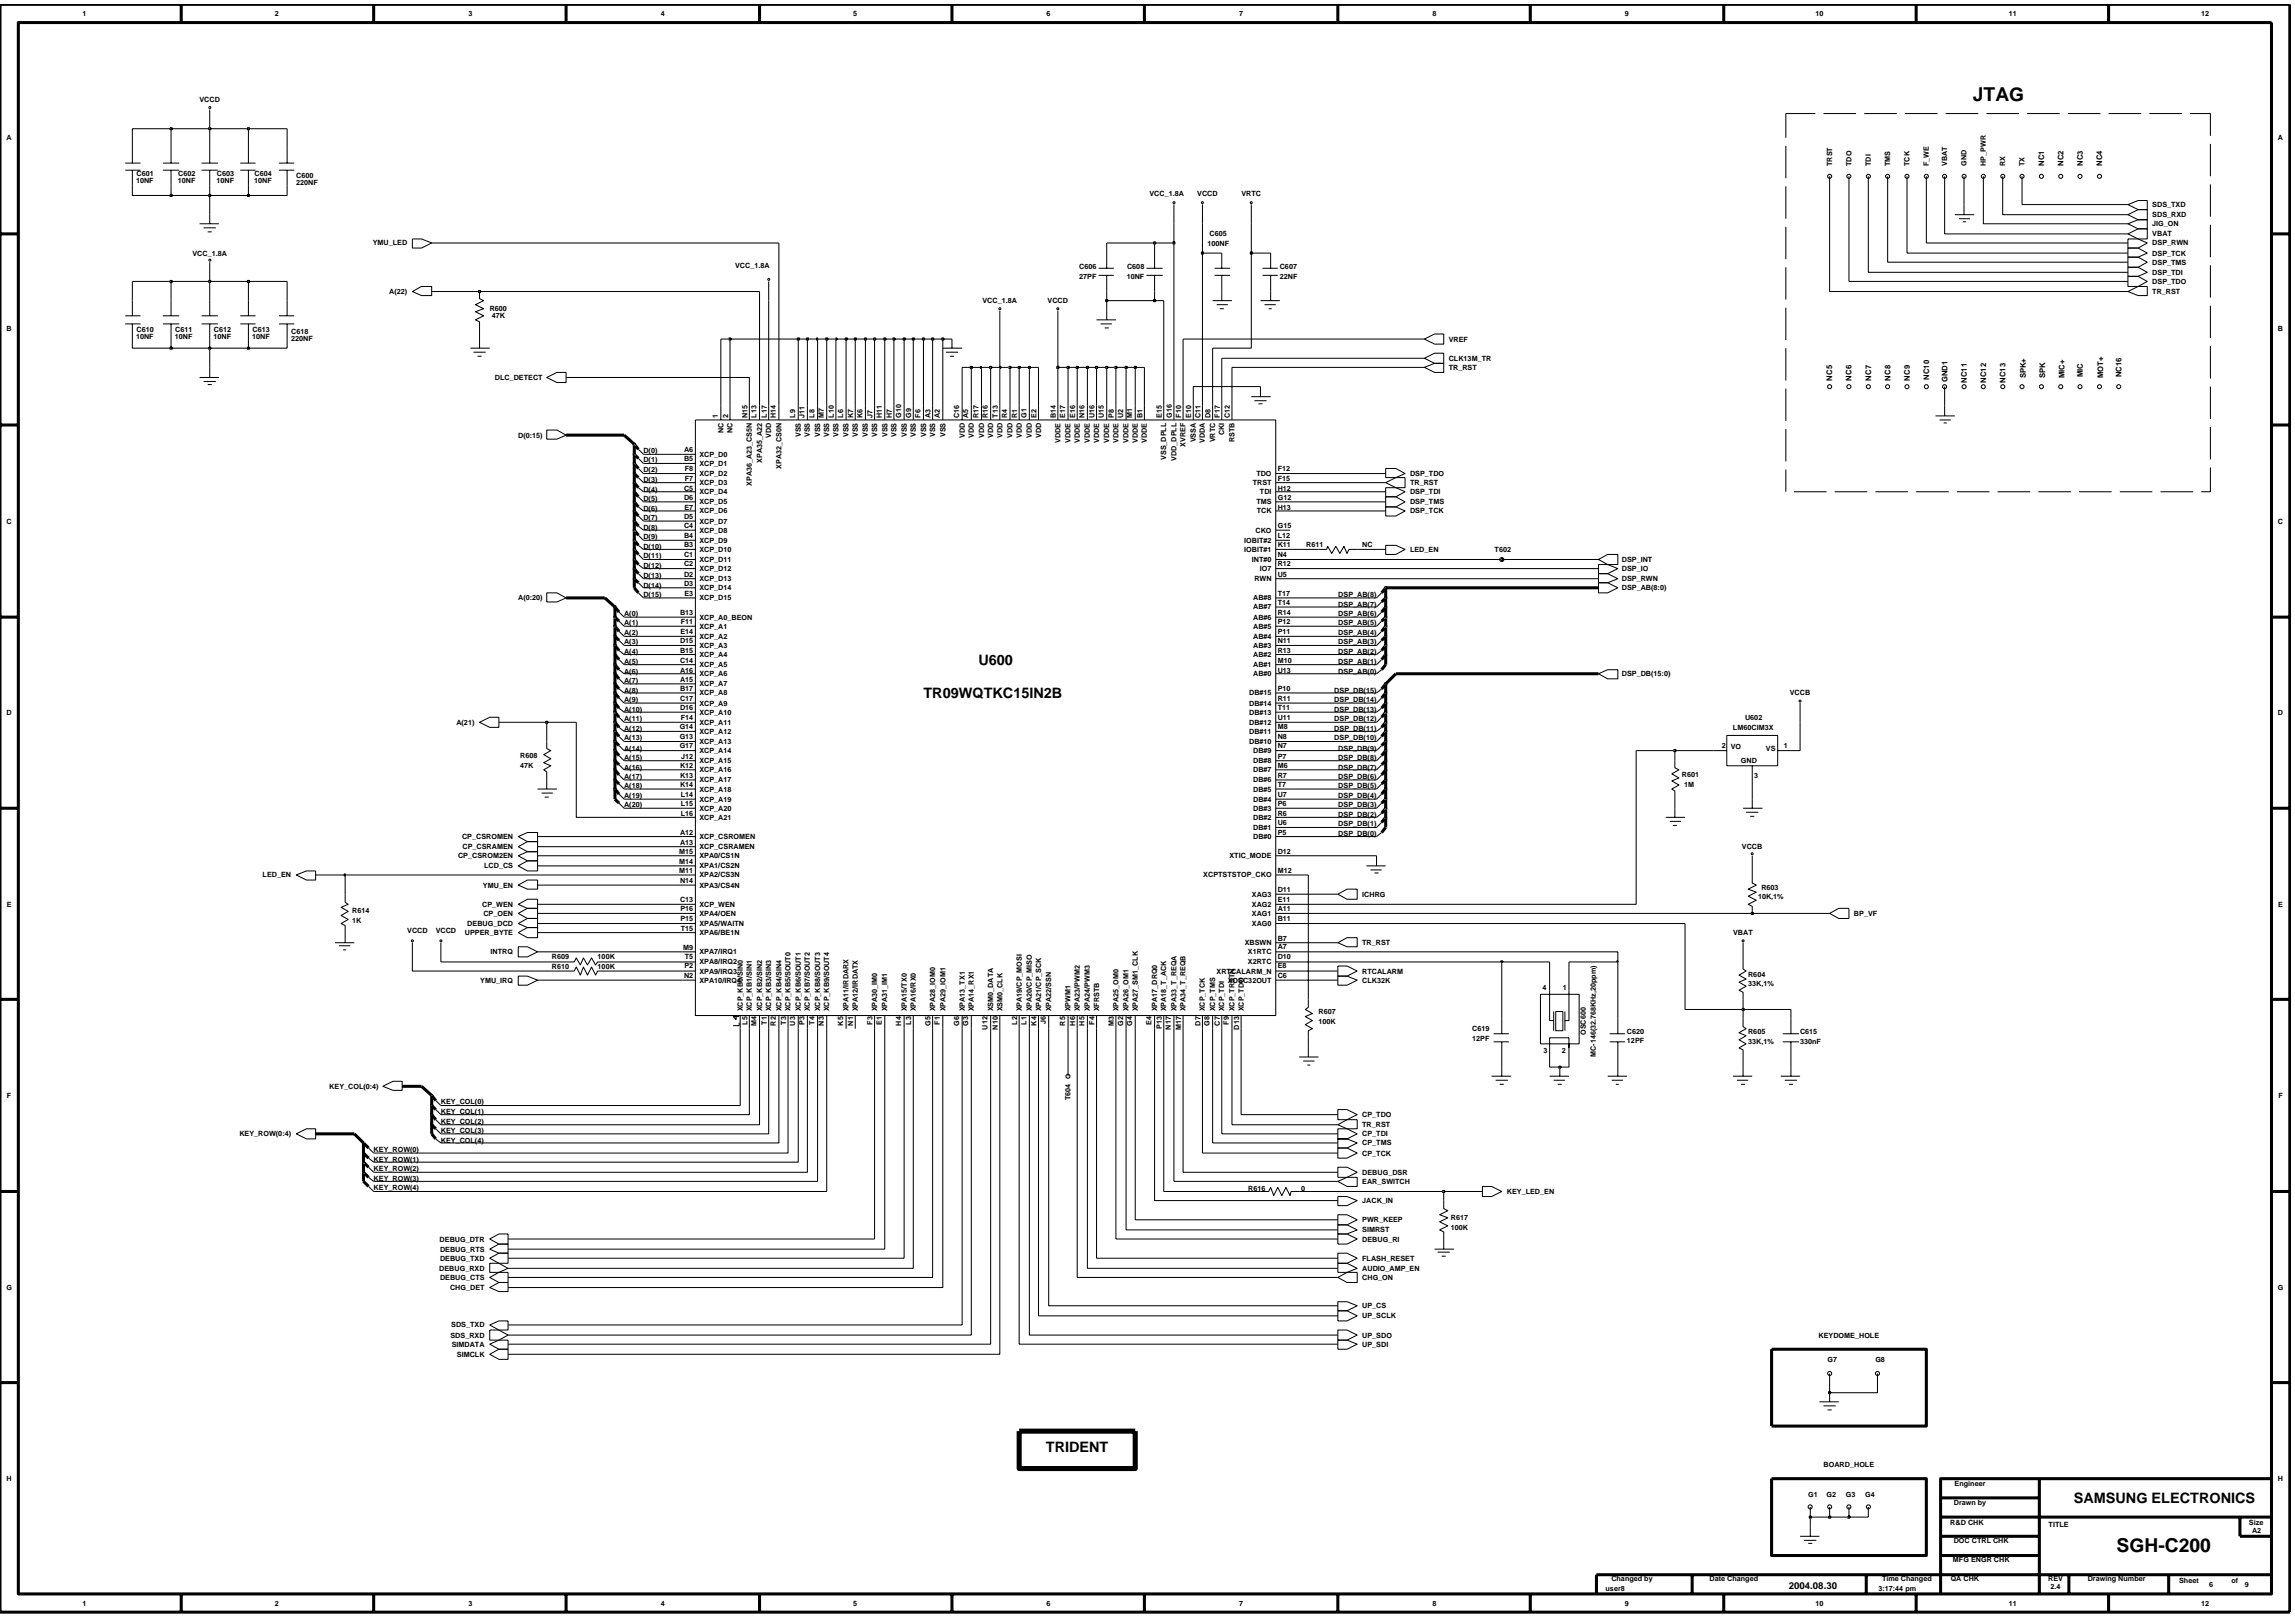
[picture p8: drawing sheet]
<svg xmlns="http://www.w3.org/2000/svg" width="192mm" height="135mm" viewBox="0 0 192 135" stroke-linecap="round" stroke-linejoin="round" font-family="sans-serif">
<defs><g id="words">
<g font-size="1.6">
<text x="165" y="8.5">JTAG</text>
<text x="177" y="129.8">SGH-C200</text>
</g>
<g font-size="1.2">
<text x="77.2" y="58.4">TR09WQTKC15IN2B</text>
<text x="81.8" y="55.6">U600</text>
<text x="87.5" y="121.4">TRIDENT</text>
<text x="173.4" y="125.7">SAMSUNG ELECTRONICS</text>
</g>
<text font-size=".8" x="149.6" y="132.8">2004.08.30</text>
<g font-size=".6">
<text x="6.9" y="1.3">1</text>
<text x="23" y="1.3">2</text>
<text x="39.2" y="1.3">3</text>
<text x="55.3" y="1.3">4</text>
<text x="71.3" y="1.3">5</text>
<text x="87.5" y="1.3">6</text>
<text x="103.6" y="1.3">7</text>
<text x="119.8" y="1.3">8</text>
<text x="135.9" y="1.3">9</text>
<text x="151.8" y="1.3">10</text>
<text x="168" y="1.3">11</text>
<text x="184.1" y="1.3">12</text>
<text x=".5" y="11.7">A</text>
<text x="16.7" y="8.5">VCCD</text>
<text x="190.5" y="11.7">A</text>
<text x="11.4" y="15.3">10NF</text>
<text x="11.4" y="14.7">C601</text>
<text x="14.9" y="15.3">10NF</text>
<text x="14.9" y="14.7">C602</text>
<text x="18.1" y="15.3">10NF</text>
<text x="18.1" y="14.7">C603</text>
<text x="21.3" y="15.3">10NF</text>
<text x="21.3" y="14.7">C604</text>
<text x="24.8" y="15.5">220NF</text>
<text x="24.8" y="14.9">C600</text>
<text x="96.1" y="16.4">VCC_1.8A</text>
<text x="100.1" y="16.4">VCCD</text>
<text x="103.8" y="16.4">VRTC</text>
<text x="153.2" y="13.9" transform="rotate(-90 153.2 13.9)">TRST</text>
<text x="154.8" y="13.9" transform="rotate(-90 154.8 13.9)">TDO</text>
<text x="156.4" y="13.9" transform="rotate(-90 156.4 13.9)">TDI</text>
<text x="158.1" y="13.9" transform="rotate(-90 158.1 13.9)">TMS</text>
<text x="159.7" y="13.9" transform="rotate(-90 159.7 13.9)">TCK</text>
<text x="161.3" y="13.9" transform="rotate(-90 161.3 13.9)">F_WE</text>
<text x="162.8" y="13.9" transform="rotate(-90 162.8 13.9)">VBAT</text>
<text x="164.4" y="13.9" transform="rotate(-90 164.4 13.9)">GND</text>
<text x="166.1" y="13.9" transform="rotate(-90 166.1 13.9)">HP_PWR</text>
<text x="167.7" y="13.9" transform="rotate(-90 167.7 13.9)">RX</text>
<text x="169.3" y="13.9" transform="rotate(-90 169.3 13.9)">TX</text>
<text x="170.9" y="13.9" transform="rotate(-90 170.9 13.9)">NC1</text>
<text x="172.5" y="13.9" transform="rotate(-90 172.5 13.9)">NC2</text>
<text x="174.2" y="13.9" transform="rotate(-90 174.2 13.9)">NC3</text>
<text x="175.8" y="13.9" transform="rotate(-90 175.8 13.9)">NC4</text>
<text x="180" y="17.3">SDS_TXD</text>
<text x="16.1" y="21.4">VCC_1.8A</text>
<text x="31.2" y="20.5">YMU_LED</text>
<text x="61.5" y="22.4">VCC_1.8A</text>
<text x="90.2" y="22.5">C606</text>
<text x="90.2" y="23.3">27PF</text>
<text x="94.2" y="23.3">10NF</text>
<text x="94.2" y="22.5">C608</text>
<text x="101" y="20.6">100NF</text>
<text x="101.1" y="19.7">C605</text>
<text x="107" y="22.5">C607</text>
<text x="107" y="23.3">22NF</text>
<text x="180" y="23.7">DSP_TDO</text>
<text x="180" y="23">DSP_TDI</text>
<text x="180" y="22.1">DSP_TMS</text>
<text x="180" y="21.4">DSP_TCK</text>
<text x="180" y="20.5">DSP_RWN</text>
<text x="180" y="19.8">VBAT</text>
<text x="180" y="18.9">JIG_ON</text>
<text x="180" y="18.2">SDS_RXD</text>
<text x=".5" y="27.7">B</text>
<text x="11.4" y="28.3">10NF</text>
<text x="11.4" y="27.8">C610</text>
<text x="14.6" y="28.3">10NF</text>
<text x="14.6" y="27.8">C611</text>
<text x="17.8" y="28.3">10NF</text>
<text x="17.9" y="27.8">C612</text>
<text x="21.1" y="28.3">10NF</text>
<text x="21.1" y="27.8">C613</text>
<text x="24.3" y="27.9">C618</text>
<text x="24.3" y="28.5">220NF</text>
<text x="32.5" y="24.6">A(22)</text>
<text x="41" y="26">R600</text>
<text x="41.1" y="26.6">47K</text>
<text x="82.2" y="25.3">VCC_1.8A</text>
<text x="87.6" y="25.3">VCCD</text>
<text x="121.1" y="28.6">VREF</text>
<text x="180" y="24.6">TR_RST</text>
<text x="190.5" y="27.7">B</text>
<text x="41.4" y="31.8">DLC_DETECT</text>
<text x="60" y="34.9" transform="rotate(-90 60 34.9)">1</text>
<text x="60.9" y="34.9" transform="rotate(-90 60.9 34.9)">2</text>
<text x="62.5" y="34.9" transform="rotate(-90 62.5 34.9)">N15</text>
<text x="63.3" y="34.9" transform="rotate(-90 63.3 34.9)">L13</text>
<text x="64.1" y="34.9" transform="rotate(-90 64.1 34.9)">L17</text>
<text x="64.9" y="34.9" transform="rotate(-90 64.9 34.9)">H14</text>
<text x="66.5" y="34.9" transform="rotate(-90 66.5 34.9)">L9</text>
<text x="67.3" y="34.9" transform="rotate(-90 67.3 34.9)">J11</text>
<text x="68.1" y="34.9" transform="rotate(-90 68.1 34.9)">L8</text>
<text x="68.9" y="34.9" transform="rotate(-90 68.9 34.9)">M7</text>
<text x="69.7" y="34.9" transform="rotate(-90 69.7 34.9)">L10</text>
<text x="70.5" y="34.9" transform="rotate(-90 70.5 34.9)">L6</text>
<text x="71.4" y="34.9" transform="rotate(-90 71.4 34.9)">K7</text>
<text x="72.1" y="34.9" transform="rotate(-90 72.1 34.9)">K6</text>
<text x="73" y="34.9" transform="rotate(-90 73 34.9)">J7</text>
<text x="73.7" y="34.9" transform="rotate(-90 73.7 34.9)">H11</text>
<text x="74.6" y="34.9" transform="rotate(-90 74.6 34.9)">H7</text>
<text x="75.4" y="34.9" transform="rotate(-90 75.4 34.9)">G10</text>
<text x="76.2" y="34.9" transform="rotate(-90 76.2 34.9)">G9</text>
<text x="77" y="34.9" transform="rotate(-90 77 34.9)">F6</text>
<text x="77.8" y="34.9" transform="rotate(-90 77.8 34.9)">A3</text>
<text x="78.6" y="34.9" transform="rotate(-90 78.6 34.9)">A2</text>
<text x="80.2" y="34.9" transform="rotate(-90 80.2 34.9)">C16</text>
<text x="81" y="34.9" transform="rotate(-90 81 34.9)">A5</text>
<text x="81.8" y="34.9" transform="rotate(-90 81.8 34.9)">R17</text>
<text x="82.6" y="34.9" transform="rotate(-90 82.6 34.9)">R16</text>
<text x="83.4" y="34.9" transform="rotate(-90 83.4 34.9)">T13</text>
<text x="84.2" y="34.9" transform="rotate(-90 84.2 34.9)">R4</text>
<text x="85.1" y="34.9" transform="rotate(-90 85.1 34.9)">R1</text>
<text x="85.8" y="34.9" transform="rotate(-90 85.8 34.9)">G1</text>
<text x="86.7" y="34.9" transform="rotate(-90 86.7 34.9)">E2</text>
<text x="88.3" y="34.9" transform="rotate(-90 88.3 34.9)">B14</text>
<text x="89.1" y="34.9" transform="rotate(-90 89.1 34.9)">E17</text>
<text x="89.9" y="34.9" transform="rotate(-90 89.9 34.9)">E16</text>
<text x="90.7" y="34.9" transform="rotate(-90 90.7 34.9)">N16</text>
<text x="91.5" y="34.9" transform="rotate(-90 91.5 34.9)">U16</text>
<text x="92.3" y="34.9" transform="rotate(-90 92.3 34.9)">U15</text>
<text x="93.1" y="34.9" transform="rotate(-90 93.1 34.9)">P8</text>
<text x="93.9" y="34.9" transform="rotate(-90 93.9 34.9)">U2</text>
<text x="94.7" y="34.9" transform="rotate(-90 94.7 34.9)">M1</text>
<text x="95.5" y="34.9" transform="rotate(-90 95.5 34.9)">B1</text>
<text x="97.1" y="34.9" transform="rotate(-90 97.1 34.9)">E15</text>
<text x="98" y="34.9" transform="rotate(-90 98 34.9)">G16</text>
<text x="98.8" y="34.9" transform="rotate(-90 98.8 34.9)">F10</text>
<text x="99.6" y="34.9" transform="rotate(-90 99.6 34.9)">E10</text>
<text x="100.4" y="34.9" transform="rotate(-90 100.4 34.9)">C11</text>
<text x="101.2" y="34.9" transform="rotate(-90 101.2 34.9)">D8</text>
<text x="102" y="34.9" transform="rotate(-90 102 34.9)">F17</text>
<text x="102.8" y="34.9" transform="rotate(-90 102.8 34.9)">C12</text>
<text x="121.1" y="30.2">CLK13M_TR</text>
<text x="121.1" y="30.9">TR_RST</text>
<text x="153.2" y="31.8" transform="rotate(-90 153.2 31.8)">NC5</text>
<text x="154.8" y="31.8" transform="rotate(-90 154.8 31.8)">NC6</text>
<text x="156.5" y="31.8" transform="rotate(-90 156.5 31.8)">NC7</text>
<text x="158.1" y="31.8" transform="rotate(-90 158.1 31.8)">NC8</text>
<text x="159.7" y="31.8" transform="rotate(-90 159.7 31.8)">NC9</text>
<text x="161.3" y="31.8" transform="rotate(-90 161.3 31.8)">NC10</text>
<text x="162.8" y="32" transform="rotate(-90 162.8 32)">GND1</text>
<text x="164.5" y="32" transform="rotate(-90 164.5 32)">NC11</text>
<text x="166.1" y="32" transform="rotate(-90 166.1 32)">NC12</text>
<text x="167.7" y="32" transform="rotate(-90 167.7 32)">NC13</text>
<text x="169.4" y="31.6" transform="rotate(-90 169.4 31.6)">SPK+</text>
<text x="171" y="31.6" transform="rotate(-90 171 31.6)">SPK</text>
<text x="172.6" y="31.6" transform="rotate(-90 172.6 31.6)">MIC+</text>
<text x="174.2" y="31.6" transform="rotate(-90 174.2 31.6)">MIC</text>
<text x="175.9" y="31.6" transform="rotate(-90 175.9 31.6)">MOT+</text>
<text x="177.4" y="31.6" transform="rotate(-90 177.4 31.6)">NC16</text>
<text x="43.3" y="36.6">D(0:15)</text>
<text x="53.8" y="41.9">D(5)</text>
<text x="53.8" y="41.1">D(4)</text>
<text x="53.8" y="40.3">D(3)</text>
<text x="53.8" y="39.5">D(2)</text>
<text x="53.8" y="38.7">D(1)</text>
<text x="53.8" y="37.9">D(0)</text>
<text x="57.2" y="41">C5</text>
<text x="57.2" y="41.8">D6</text>
<text x="57.2" y="37.8">A6</text>
<text x="57.2" y="38.6">B5</text>
<text x="57.3" y="39.4">F8</text>
<text x="57.3" y="40.2">F7</text>
<text x="58.5" y="39.8">XCP_D2</text>
<text x="58.5" y="40.6">XCP_D3</text>
<text x="58.5" y="41.3">XCP_D4</text>
<text x="58.5" y="38.2">XCP_D0</text>
<text x="58.5" y="39">XCP_D1</text>
<text x="60.5" y="36.2" transform="rotate(-90 60.5 36.2)">NC</text>
<text x="61.3" y="36.2" transform="rotate(-90 61.3 36.2)">NC</text>
<text x="62.9" y="40.6" transform="rotate(-90 62.9 40.6)">XPA36_A23_CS5N</text>
<text x="63.7" y="38.7" transform="rotate(-90 63.7 38.7)">XPA35_A22</text>
<text x="64.5" y="36.6" transform="rotate(-90 64.5 36.6)">VDD</text>
<text x="65.3" y="39.2" transform="rotate(-90 65.3 39.2)">XPA32_CS0N</text>
<text x="67" y="36.6" transform="rotate(-90 67 36.6)">VSS</text>
<text x="67.7" y="36.6" transform="rotate(-90 67.7 36.6)">VSS</text>
<text x="68.6" y="36.6" transform="rotate(-90 68.6 36.6)">VSS</text>
<text x="69.3" y="36.6" transform="rotate(-90 69.3 36.6)">VSS</text>
<text x="70.1" y="36.6" transform="rotate(-90 70.1 36.6)">VSS</text>
<text x="71" y="36.6" transform="rotate(-90 71 36.6)">VSS</text>
<text x="71.7" y="36.6" transform="rotate(-90 71.7 36.6)">VSS</text>
<text x="72.6" y="36.6" transform="rotate(-90 72.6 36.6)">VSS</text>
<text x="73.3" y="36.6" transform="rotate(-90 73.3 36.6)">VSS</text>
<text x="74.2" y="36.6" transform="rotate(-90 74.2 36.6)">VSS</text>
<text x="75" y="36.6" transform="rotate(-90 75 36.6)">VSS</text>
<text x="75.8" y="36.6" transform="rotate(-90 75.8 36.6)">VSS</text>
<text x="76.6" y="36.6" transform="rotate(-90 76.6 36.6)">VSS</text>
<text x="77.4" y="36.6" transform="rotate(-90 77.4 36.6)">VSS</text>
<text x="78.2" y="36.6" transform="rotate(-90 78.2 36.6)">VSS</text>
<text x="79.1" y="36.6" transform="rotate(-90 79.1 36.6)">VSS</text>
<text x="80.7" y="36.6" transform="rotate(-90 80.7 36.6)">VDD</text>
<text x="81.4" y="36.6" transform="rotate(-90 81.4 36.6)">VDD</text>
<text x="82.3" y="36.6" transform="rotate(-90 82.3 36.6)">VDD</text>
<text x="83.1" y="36.6" transform="rotate(-90 83.1 36.6)">VDD</text>
<text x="83.8" y="36.6" transform="rotate(-90 83.8 36.6)">VDD</text>
<text x="84.7" y="36.6" transform="rotate(-90 84.7 36.6)">VDD</text>
<text x="85.4" y="36.6" transform="rotate(-90 85.4 36.6)">VDD</text>
<text x="86.3" y="36.6" transform="rotate(-90 86.3 36.6)">VDD</text>
<text x="87.1" y="36.6" transform="rotate(-90 87.1 36.6)">VDD</text>
<text x="88.7" y="37" transform="rotate(-90 88.7 37)">VDDE</text>
<text x="89.5" y="37" transform="rotate(-90 89.5 37)">VDDE</text>
<text x="90.3" y="37" transform="rotate(-90 90.3 37)">VDDE</text>
<text x="91.1" y="37" transform="rotate(-90 91.1 37)">VDDE</text>
<text x="91.9" y="37" transform="rotate(-90 91.9 37)">VDDE</text>
<text x="92.8" y="37" transform="rotate(-90 92.8 37)">VDDE</text>
<text x="93.5" y="37" transform="rotate(-90 93.5 37)">VDDE</text>
<text x="94.4" y="37" transform="rotate(-90 94.4 37)">VDDE</text>
<text x="95.1" y="37" transform="rotate(-90 95.1 37)">VDDE</text>
<text x="95.9" y="37" transform="rotate(-90 95.9 37)">VDDE</text>
<text x="97.5" y="38.5" transform="rotate(-90 97.5 38.5)">VSS_DPLL</text>
<text x="98.4" y="38.5" transform="rotate(-90 98.4 38.5)">VDD_DPLL</text>
<text x="99.1" y="37.4" transform="rotate(-90 99.1 37.4)">XVREF</text>
<text x="100" y="37" transform="rotate(-90 100 37)">VSSA</text>
<text x="100.8" y="37.1" transform="rotate(-90 100.8 37.1)">VDDA</text>
<text x="101.6" y="37" transform="rotate(-90 101.6 37)">VRTC</text>
<text x="102.4" y="36.4" transform="rotate(-90 102.4 36.4)">CKI</text>
<text x="103.2" y="37" transform="rotate(-90 103.2 37)">RSTB</text>
<text x="104.8" y="40.6">TRST</text>
<text x="105.1" y="39.8">TDO</text>
<text x="105.4" y="41.3">TDI</text>
<text x="106.8" y="39.4">F12</text>
<text x="106.8" y="41.8">G12</text>
<text x="106.8" y="40.2">F15</text>
<text x="106.8" y="41">H12</text>
<text x="117.9" y="41.3">DSP_TDI</text>
<text x="117.9" y="39.8">DSP_TDO</text>
<text x="117.9" y="40.6">TR_RST</text>
<text x=".5" y="43.8">C</text>
<text x="53.8" y="45.1">D(9)</text>
<text x="53.8" y="44.3">D(8)</text>
<text x="53.8" y="43.5">D(7)</text>
<text x="53.8" y="42.7">D(6)</text>
<text x="53.8" y="47.5">D(12)</text>
<text x="53.8" y="46.7">D(11)</text>
<text x="53.8" y="45.9">D(10)</text>
<text x="57.2" y="43.4">D5</text>
<text x="57.2" y="44.1">C4</text>
<text x="57.2" y="45">B4</text>
<text x="57.2" y="47.4">C2</text>
<text x="57.2" y="45.8">B3</text>
<text x="57.2" y="46.6">C1</text>
<text x="57.2" y="42.6">E7</text>
<text x="58.5" y="43.8">XCP_D7</text>
<text x="58.5" y="44.5">XCP_D8</text>
<text x="58.5" y="45.4">XCP_D9</text>
<text x="58.5" y="42.2">XCP_D5</text>
<text x="58.5" y="42.9">XCP_D6</text>
<text x="58.5" y="46.1">XCP_D10</text>
<text x="58.5" y="47">XCP_D11</text>
<text x="58.5" y="47.7">XCP_D12</text>
<text x="104.1" y="45.4">IOBIT#2</text>
<text x="104.1" y="46.1">IOBIT#1</text>
<text x="104.7" y="47">INT#0</text>
<text x="105" y="44.5">CKO</text>
<text x="105.1" y="42.2">TMS</text>
<text x="105.1" y="42.9">TCK</text>
<text x="105.4" y="47.7">IO7</text>
<text x="106.8" y="45.8">K11</text>
<text x="106.8" y="45">L12</text>
<text x="106.8" y="44.1">G15</text>
<text x="106.8" y="42.6">H13</text>
<text x="106.8" y="46.6">N4</text>
<text x="106.8" y="47.4">R12</text>
<text x="109.2" y="45.8">R611</text>
<text x="113.9" y="45.8">NC</text>
<text x="117.9" y="42.9">DSP_TCK</text>
<text x="117.9" y="42.2">DSP_TMS</text>
<text x="117.9" y="46.1">LED_EN</text>
<text x="125" y="46.1">T602</text>
<text x="135.6" y="47">DSP_INT</text>
<text x="135.6" y="47.7">DSP_IO</text>
<text x="190.5" y="43.8">C</text>
<text x="43.3" y="50.2">A(0:20)</text>
<text x="52.2" y="53.9">A(3)</text>
<text x="52.2" y="53.1">A(2)</text>
<text x="52.2" y="52.3">A(1)</text>
<text x="52.2" y="51.5">A(0)</text>
<text x="53.8" y="49.9">D(15)</text>
<text x="53.8" y="49.1">D(14)</text>
<text x="53.8" y="48.3">D(13)</text>
<text x="56.9" y="53.8">D15</text>
<text x="56.9" y="51.4">B13</text>
<text x="56.9" y="53">E14</text>
<text x="56.9" y="52.2">F11</text>
<text x="57.2" y="48.2">D2</text>
<text x="57.2" y="49">D3</text>
<text x="57.2" y="49.8">E3</text>
<text x="58.5" y="48.6">XCP_D13</text>
<text x="58.5" y="49.4">XCP_D14</text>
<text x="58.5" y="50.2">XCP_D15</text>
<text x="58.5" y="53.4">XCP_A2</text>
<text x="58.5" y="51.8">XCP_A0_BEON</text>
<text x="58.5" y="52.6">XCP_A1</text>
<text x="104.8" y="53.4">AB#4</text>
<text x="104.8" y="52.6">AB#5</text>
<text x="104.8" y="51.8">AB#6</text>
<text x="104.8" y="51">AB#7</text>
<text x="104.8" y="50.2">AB#8</text>
<text x="104.9" y="48.6">RWN</text>
<text x="106.8" y="53.8">N11</text>
<text x="106.8" y="53">P11</text>
<text x="106.8" y="48.2">U5</text>
<text x="106.8" y="52.2">P12</text>
<text x="106.8" y="51.4">R14</text>
<text x="106.8" y="50.6">T14</text>
<text x="106.8" y="49.8">T17</text>
<text x="111.9" y="53.9">DSP_AB(3)</text>
<text x="111.9" y="53.1">DSP_AB(4)</text>
<text x="111.9" y="52.3">DSP_AB(5)</text>
<text x="111.9" y="51.5">DSP_AB(6)</text>
<text x="111.9" y="50.7">DSP_AB(7)</text>
<text x="111.9" y="49.9">DSP_AB(8)</text>
<text x="135.6" y="49.4">DSP_AB(8:0)</text>
<text x="135.6" y="48.6">DSP_RWN</text>
<text x=".5" y="59.8">D</text>
<text x="52.2" y="58.7">A(9)</text>
<text x="52.2" y="57.9">A(8)</text>
<text x="52.2" y="57.1">A(7)</text>
<text x="52.2" y="56.3">A(6)</text>
<text x="52.2" y="55.5">A(5)</text>
<text x="52.2" y="54.7">A(4)</text>
<text x="52.2" y="59.5">A(10)</text>
<text x="56.9" y="57.8">B17</text>
<text x="56.9" y="58.6">C17</text>
<text x="56.9" y="54.6">B15</text>
<text x="56.9" y="55.4">C14</text>
<text x="56.9" y="56.2">A16</text>
<text x="56.9" y="57">A15</text>
<text x="56.9" y="59.4">D16</text>
<text x="58.5" y="59">XCP_A9</text>
<text x="58.5" y="54.2">XCP_A3</text>
<text x="58.5" y="54.9">XCP_A4</text>
<text x="58.5" y="55.8">XCP_A5</text>
<text x="58.5" y="56.5">XCP_A6</text>
<text x="58.5" y="57.4">XCP_A7</text>
<text x="58.5" y="58.1">XCP_A8</text>
<text x="58.5" y="59.8">XCP_A10</text>
<text x="104.5" y="59.8">DB#13</text>
<text x="104.5" y="59">DB#14</text>
<text x="104.5" y="58.1">DB#15</text>
<text x="104.8" y="56.5">AB#0</text>
<text x="104.8" y="55.8">AB#1</text>
<text x="104.8" y="54.9">AB#2</text>
<text x="104.8" y="54.2">AB#3</text>
<text x="106.8" y="56.2">U13</text>
<text x="106.8" y="55.4">M10</text>
<text x="106.8" y="54.6">R13</text>
<text x="106.8" y="59.4">T11</text>
<text x="106.8" y="58.6">R11</text>
<text x="106.8" y="57.8">P10</text>
<text x="111.6" y="59.5">DSP_DB(13)</text>
<text x="111.6" y="58.7">DSP_DB(14)</text>
<text x="111.6" y="57.9">DSP_DB(15)</text>
<text x="111.9" y="56.3">DSP_AB(0)</text>
<text x="111.9" y="55.5">DSP_AB(1)</text>
<text x="111.9" y="54.7">DSP_AB(2)</text>
<text x="135.6" y="56.5">DSP_DB(15:0)</text>
<text x="149.7" y="58.1">VCCB</text>
<text x="190.5" y="59.8">D</text>
<text x="38.2" y="60.6">A(21)</text>
<text x="43.5" y="64.2">47K</text>
<text x="43.5" y="63.3">R608</text>
<text x="52.2" y="65.9">A(18)</text>
<text x="52.2" y="65.1">A(17)</text>
<text x="52.2" y="64.4">A(16)</text>
<text x="52.2" y="63.5">A(15)</text>
<text x="52.2" y="62.8">A(14)</text>
<text x="52.2" y="61.9">A(13)</text>
<text x="52.2" y="61.1">A(12)</text>
<text x="52.2" y="60.3">A(11)</text>
<text x="56.8" y="61">G14</text>
<text x="56.8" y="61.8">G13</text>
<text x="56.8" y="62.6">G17</text>
<text x="56.9" y="64.2">K12</text>
<text x="56.9" y="65">K13</text>
<text x="56.9" y="65.8">K14</text>
<text x="56.9" y="60.2">F14</text>
<text x="57" y="63.4">J12</text>
<text x="58.5" y="62.2">XCP_A13</text>
<text x="58.5" y="63">XCP_A14</text>
<text x="58.5" y="63.8">XCP_A15</text>
<text x="58.5" y="64.6">XCP_A16</text>
<text x="58.5" y="65.4">XCP_A17</text>
<text x="58.5" y="60.6">XCP_A11</text>
<text x="58.5" y="61.4">XCP_A12</text>
<text x="104.5" y="62.2">DB#10</text>
<text x="104.5" y="61.4">DB#11</text>
<text x="104.5" y="60.6">DB#12</text>
<text x="104.8" y="65.4">DB#6</text>
<text x="104.8" y="64.6">DB#7</text>
<text x="104.8" y="63.8">DB#8</text>
<text x="104.8" y="63">DB#9</text>
<text x="106.8" y="65.8">T7</text>
<text x="106.8" y="65">R7</text>
<text x="106.8" y="64.2">M6</text>
<text x="106.8" y="63.4">P7</text>
<text x="106.8" y="62.6">N7</text>
<text x="106.8" y="61.8">N8</text>
<text x="106.8" y="61">M8</text>
<text x="106.8" y="60.2">U11</text>
<text x="111.6" y="61.9">DSP_DB(10)</text>
<text x="111.6" y="61.1">DSP_DB(11)</text>
<text x="111.6" y="60.3">DSP_DB(12)</text>
<text x="111.9" y="65.9">DSP_DB(5)</text>
<text x="111.9" y="65.1">DSP_DB(6)</text>
<text x="111.9" y="64.4">DSP_DB(7)</text>
<text x="111.9" y="63.5">DSP_DB(8)</text>
<text x="111.9" y="62.8">DSP_DB(9)</text>
<text x="140.6" y="65">R601</text>
<text x="140.8" y="65.8">1M</text>
<text x="144" y="62.6">2</text>
<text x="144.7" y="62.6">VO</text>
<text x="144.9" y="61">LM60CIM3X</text>
<text x="145.6" y="63.8">GND</text>
<text x="145.9" y="60.2">U602</text>
<text x="146.7" y="65">3</text>
<text x="147.7" y="62.8">VS</text>
<text x="149.2" y="62.6">1</text>
<text x="38.3" y="71.8">CP_CSROM2EN</text>
<text x="38.6" y="70.2">CP_CSROMEN</text>
<text x="38.7" y="71">CP_CSRAMEN</text>
<text x="52.2" y="67.5">A(20)</text>
<text x="52.2" y="66.7">A(19)</text>
<text x="56.8" y="71.4">M15</text>
<text x="56.9" y="70.6">A13</text>
<text x="56.9" y="69.9">A12</text>
<text x="56.9" y="67.4">L15</text>
<text x="56.9" y="68.2">L16</text>
<text x="56.9" y="66.6">L14</text>
<text x="58.5" y="71.8">XPA0/CS1N</text>
<text x="58.5" y="71">XCP_CSRAMEN</text>
<text x="58.5" y="70.2">XCP_CSROMEN</text>
<text x="58.5" y="67.8">XCP_A20</text>
<text x="58.5" y="68.5">XCP_A21</text>
<text x="58.5" y="66.2">XCP_A18</text>
<text x="58.5" y="67">XCP_A19</text>
<text x="102.8" y="71.8">XTIC_MODE</text>
<text x="104.8" y="70.2">DB#0</text>
<text x="104.8" y="69.4">DB#1</text>
<text x="104.8" y="67">DB#4</text>
<text x="104.8" y="66.2">DB#5</text>
<text x="104.8" y="68.5">DB#2</text>
<text x="104.8" y="67.8">DB#3</text>
<text x="106.8" y="69.9">P5</text>
<text x="106.8" y="69">U6</text>
<text x="106.8" y="66.6">U7</text>
<text x="106.8" y="68.2">R6</text>
<text x="106.8" y="67.4">P6</text>
<text x="106.8" y="71.4">D12</text>
<text x="111.9" y="69.9">DSP_DB(0)</text>
<text x="111.9" y="69.1">DSP_DB(1)</text>
<text x="111.9" y="68.3">DSP_DB(2)</text>
<text x="111.9" y="67.5">DSP_DB(3)</text>
<text x="111.9" y="66.7">DSP_DB(4)</text>
<text x="145.7" y="71">VCCB</text>
<text x=".6" y="75.8">E</text>
<text x="22" y="73.4">LED_EN</text>
<text x="29.5" y="76.4">R614</text>
<text x="29.5" y="77.2">1K</text>
<text x="39.1" y="77.4">DEBUG_DCD</text>
<text x="40.3" y="75.8">CP_WEN</text>
<text x="40.4" y="74.2">YMU_EN</text>
<text x="40.4" y="76.6">CP_OEN</text>
<text x="40.5" y="72.6">LCD_CS</text>
<text x="56.8" y="73">M11</text>
<text x="56.8" y="72.2">M14</text>
<text x="56.9" y="75.4">C13</text>
<text x="56.9" y="73.8">N14</text>
<text x="56.9" y="76.2">P16</text>
<text x="56.9" y="77">P15</text>
<text x="56.9" y="77.8">T15</text>
<text x="58.5" y="73.4">XPA2/CS3N</text>
<text x="58.5" y="72.6">XPA1/CS2N</text>
<text x="58.5" y="75.8">XCP_WEN</text>
<text x="58.5" y="74.2">XPA3/CS4N</text>
<text x="58.5" y="76.6">XPA4/OEN</text>
<text x="58.5" y="77.4">XPA5/WAITN</text>
<text x="100.6" y="73.4">XCPTSTSTOP_CKO</text>
<text x="104.7" y="77.4">XAG0</text>
<text x="104.7" y="76.6">XAG1</text>
<text x="104.7" y="75.8">XAG2</text>
<text x="104.7" y="75">XAG3</text>
<text x="106.8" y="77">B11</text>
<text x="106.8" y="76.2">A11</text>
<text x="106.8" y="75.4">E11</text>
<text x="106.8" y="74.6">D11</text>
<text x="106.8" y="73">M12</text>
<text x="113.9" y="75">ICHRG</text>
<text x="147" y="75.2">10K,1%</text>
<text x="147.3" y="74.4">R603</text>
<text x="155" y="76.6">BP_VF</text>
<text x="190.5" y="75.8">E</text>
<text x="34" y="78">VCCD</text>
<text x="36.4" y="78">VCCD</text>
<text x="38.9" y="78.2">UPPER_BYTE</text>
<text x="40.2" y="82.2">YMU_IRQ</text>
<text x="41" y="79.8">INTRQ</text>
<text x="46.1" y="80.2">R609</text>
<text x="46.1" y="81">R610</text>
<text x="50" y="80.2">100K</text>
<text x="50" y="81">100K</text>
<text x="57.1" y="79.4">M9</text>
<text x="57.2" y="81.8">N2</text>
<text x="57.2" y="80.9">P2</text>
<text x="57.3" y="80.2">T5</text>
<text x="58.5" y="82.2">XPA10/IRQ4</text>
<text x="58.5" y="80.6">XPA8/IRQ2</text>
<text x="58.5" y="81.4">XPA9/IRQ3</text>
<text x="58.5" y="78.2">XPA6/BE1N</text>
<text x="58.5" y="79.8">XPA7/IRQ1</text>
<text x="101.7" y="81.4">XRTCALARM_N</text>
<text x="102.7" y="82.2">XOSC32OUT</text>
<text x="104.1" y="79">XBSWN</text>
<text x="104.4" y="79.8">X1RTC</text>
<text x="104.4" y="80.6">X2RTC</text>
<text x="106.8" y="81.8">C6</text>
<text x="106.8" y="79.3">A7</text>
<text x="106.8" y="80.2">D10</text>
<text x="106.8" y="80.9">E8</text>
<text x="106.8" y="78.6">B7</text>
<text x="113.9" y="79">TR_RST</text>
<text x="113.9" y="81.4">RTCALARM</text>
<text x="113.9" y="82.2">CLK32K</text>
<text x="129" y="82.8">4</text>
<text x="130.7" y="82.8">1</text>
<text x="144.9" y="78.2">VBAT</text>
<text x="146.2" y="81.7">R604</text>
<text x="146.2" y="82.4">33K,1%</text>
<text x="62.1" y="84.6" transform="rotate(-90 62.1 84.6)">XCP_KB0/SIN0</text>
<text x="62.5" y="85.7" transform="rotate(-90 62.5 85.7)">L5</text>
<text x="62.9" y="84.6" transform="rotate(-90 62.9 84.6)">XCP_KB1/SIN1</text>
<text x="63.3" y="85.8" transform="rotate(-90 63.3 85.8)">M4</text>
<text x="63.7" y="84.6" transform="rotate(-90 63.7 84.6)">XCP_KB2/SIN2</text>
<text x="64.1" y="85.7" transform="rotate(-90 64.1 85.7)">T1</text>
<text x="64.5" y="84.6" transform="rotate(-90 64.5 84.6)">XCP_KB3/SIN3</text>
<text x="64.9" y="85.8" transform="rotate(-90 64.9 85.8)">R2</text>
<text x="65.3" y="84.6" transform="rotate(-90 65.3 84.6)">XCP_KB4/SIN4</text>
<text x="65.7" y="85.7" transform="rotate(-90 65.7 85.7)">T3</text>
<text x="66.1" y="84.6" transform="rotate(-90 66.1 84.6)">XCP_KB5/SOUT0</text>
<text x="66.5" y="85.8" transform="rotate(-90 66.5 85.8)">U3</text>
<text x="67" y="84.6" transform="rotate(-90 67 84.6)">XCP_KB6/SOUT1</text>
<text x="67.3" y="85.7" transform="rotate(-90 67.3 85.7)">P3</text>
<text x="67.7" y="84.6" transform="rotate(-90 67.7 84.6)">XCP_KB7/SOUT2</text>
<text x="68.1" y="85.7" transform="rotate(-90 68.1 85.7)">T4</text>
<text x="68.6" y="84.6" transform="rotate(-90 68.6 84.6)">XCP_KB8/SOUT3</text>
<text x="68.9" y="85.8" transform="rotate(-90 68.9 85.8)">N3</text>
<text x="69.3" y="84.6" transform="rotate(-90 69.3 84.6)">XCP_KB9/SOUT4</text>
<text x="70.5" y="85.8" transform="rotate(-90 70.5 85.8)">K5</text>
<text x="71" y="84.6" transform="rotate(-90 71 84.6)">XPA11/IRDARX</text>
<text x="71.4" y="85.8" transform="rotate(-90 71.4 85.8)">N1</text>
<text x="71.7" y="84.6" transform="rotate(-90 71.7 84.6)">XPA12/IRDATX</text>
<text x="73" y="85.7" transform="rotate(-90 73 85.7)">F3</text>
<text x="73.3" y="84.6" transform="rotate(-90 73.3 84.6)">XPA30_IM0</text>
<text x="73.7" y="85.7" transform="rotate(-90 73.7 85.7)">E1</text>
<text x="74.2" y="84.6" transform="rotate(-90 74.2 84.6)">XPA31_IM1</text>
<text x="75.4" y="85.8" transform="rotate(-90 75.4 85.8)">H4</text>
<text x="75.8" y="84.6" transform="rotate(-90 75.8 84.6)">XPA15/TX0</text>
<text x="76.2" y="85.7" transform="rotate(-90 76.2 85.7)">L3</text>
<text x="76.6" y="84.6" transform="rotate(-90 76.6 84.6)">XPA16/RX0</text>
<text x="77.8" y="85.8" transform="rotate(-90 77.8 85.8)">G5</text>
<text x="78.2" y="84.6" transform="rotate(-90 78.2 84.6)">XPA28_IOM0</text>
<text x="78.6" y="85.7" transform="rotate(-90 78.6 85.7)">F1</text>
<text x="79.1" y="84.6" transform="rotate(-90 79.1 84.6)">XPA29_IOM1</text>
<text x="80.2" y="85.8" transform="rotate(-90 80.2 85.8)">G6</text>
<text x="80.7" y="84.6" transform="rotate(-90 80.7 84.6)">XPA13_TX1</text>
<text x="81" y="85.8" transform="rotate(-90 81 85.8)">G3</text>
<text x="81.4" y="84.6" transform="rotate(-90 81.4 84.6)">XPA14_RX1</text>
<text x="82.6" y="86.1" transform="rotate(-90 82.6 86.1)">U12</text>
<text x="83.1" y="84.6" transform="rotate(-90 83.1 84.6)">XSM0_DATA</text>
<text x="83.4" y="86.1" transform="rotate(-90 83.4 86.1)">N10</text>
<text x="83.8" y="84.6" transform="rotate(-90 83.8 84.6)">XSM0_CLK</text>
<text x="85.1" y="85.7" transform="rotate(-90 85.1 85.7)">L2</text>
<text x="85.4" y="84.6" transform="rotate(-90 85.4 84.6)">XPA19/CP_MOSI</text>
<text x="85.8" y="85.7" transform="rotate(-90 85.8 85.7)">L1</text>
<text x="86.3" y="84.6" transform="rotate(-90 86.3 84.6)">XPA20/CP_MISO</text>
<text x="86.7" y="85.8" transform="rotate(-90 86.7 85.8)">K4</text>
<text x="87.1" y="84.6" transform="rotate(-90 87.1 84.6)">XPA21/CP_SCK</text>
<text x="87.4" y="85.7" transform="rotate(-90 87.4 85.7)">J6</text>
<text x="87.9" y="84.6" transform="rotate(-90 87.9 84.6)">XPA22/SSN</text>
<text x="89.1" y="85.8" transform="rotate(-90 89.1 85.8)">R5</text>
<text x="89.5" y="84.6" transform="rotate(-90 89.5 84.6)">XPWM1</text>
<text x="89.9" y="85.8" transform="rotate(-90 89.9 85.8)">H6</text>
<text x="90.3" y="84.6" transform="rotate(-90 90.3 84.6)">XPA23/PWM2</text>
<text x="90.7" y="85.8" transform="rotate(-90 90.7 85.8)">H5</text>
<text x="91.1" y="84.6" transform="rotate(-90 91.1 84.6)">XPA24/PWM3</text>
<text x="91.5" y="85.7" transform="rotate(-90 91.5 85.7)">F4</text>
<text x="91.9" y="84.6" transform="rotate(-90 91.9 84.6)">XFRSTB</text>
<text x="93.1" y="85.8" transform="rotate(-90 93.1 85.8)">M3</text>
<text x="93.5" y="84.6" transform="rotate(-90 93.5 84.6)">XPA25_OM0</text>
<text x="93.9" y="85.8" transform="rotate(-90 93.9 85.8)">G2</text>
<text x="94.4" y="84.6" transform="rotate(-90 94.4 84.6)">XPA26_OM1</text>
<text x="94.7" y="85.8" transform="rotate(-90 94.7 85.8)">G4</text>
<text x="95.1" y="84.6" transform="rotate(-90 95.1 84.6)">XPA27_SM1_CLK</text>
<text x="96.3" y="85.7" transform="rotate(-90 96.3 85.7)">E4</text>
<text x="96.8" y="84.6" transform="rotate(-90 96.8 84.6)">XPA17_DRQ0</text>
<text x="97.1" y="86.1" transform="rotate(-90 97.1 86.1)">P13</text>
<text x="97.5" y="84.6" transform="rotate(-90 97.5 84.6)">XPA18_T_ACK</text>
<text x="97.9" y="86.1" transform="rotate(-90 97.9 86.1)">N17</text>
<text x="98.4" y="84.6" transform="rotate(-90 98.4 84.6)">XPA33_T_REQA</text>
<text x="98.8" y="86.2" transform="rotate(-90 98.8 86.2)">M17</text>
<text x="99.1" y="84.6" transform="rotate(-90 99.1 84.6)">XPA34_T_REQB</text>
<text x="100.4" y="85.8" transform="rotate(-90 100.4 85.8)">D7</text>
<text x="100.8" y="84.6" transform="rotate(-90 100.8 84.6)">XCP_TCK</text>
<text x="101.1" y="85.8" transform="rotate(-90 101.1 85.8)">G8</text>
<text x="101.6" y="84.6" transform="rotate(-90 101.6 84.6)">XCP_TMS</text>
<text x="102" y="85.8" transform="rotate(-90 102 85.8)">C7</text>
<text x="102.4" y="84.6" transform="rotate(-90 102.4 84.6)">XCP_TDI</text>
<text x="102.8" y="85.7" transform="rotate(-90 102.8 85.7)">F9</text>
<text x="103.2" y="84.6" transform="rotate(-90 103.2 84.6)">XCP_TRSTN</text>
<text x="103.6" y="86.1" transform="rotate(-90 103.6 86.1)">D13</text>
<text x="104" y="84.6" transform="rotate(-90 104 84.6)">XCP_TDO</text>
<text x="110.3" y="85.6">100K</text>
<text x="110.3" y="84.8">R607</text>
<text x="123.1" y="86.2">C619</text>
<text x="123.1" y="87">12PF</text>
<text x="129.1" y="88">3</text>
<text x="130.6" y="88">2</text>
<text x="132.6" y="86.5" transform="rotate(-90 132.6 86.5)">OSC600</text>
<text x="133.5" y="88.4" transform="rotate(-90 133.5 88.4)">MC-146(32.768KHz,20ppm)</text>
<text x="136" y="87.2">12PF</text>
<text x="136" y="86.4">C620</text>
<text x="146.2" y="86.4">R605</text>
<text x="146.2" y="87.3">33K,1%</text>
<text x="150.5" y="86.4">C615</text>
<text x="150.5" y="87.3">330nF</text>
<text x=".6" y="91.8">F</text>
<text x="20" y="95">KEY_ROW(0:4)</text>
<text x="27.5" y="91">KEY_COL(0:4)</text>
<text x="36.9" y="92.3">KEY_COL(0)</text>
<text x="36.9" y="93.1">KEY_COL(1)</text>
<text x="36.9" y="93.9">KEY_COL(2)</text>
<text x="36.9" y="94.7">KEY_COL(3)</text>
<text x="36.9" y="95.6">KEY_COL(4)</text>
<text x="89.5" y="92" transform="rotate(-90 89.5 92)">T604</text>
<text x="113.9" y="95">CP_TDI</text>
<text x="113.9" y="93.4">CP_TDO</text>
<text x="113.9" y="95.8">CP_TMS</text>
<text x="113.9" y="94.2">TR_RST</text>
<text x="190.5" y="91.8">F</text>
<text x="31.2" y="96.3">KEY_ROW(0)</text>
<text x="31.2" y="97.2">KEY_ROW(1)</text>
<text x="31.2" y="97.9">KEY_ROW(2)</text>
<text x="31.2" y="98.8">KEY_ROW(3)</text>
<text x="31.2" y="99.5">KEY_ROW(4)</text>
<text x="104.4" y="99.6">R616</text>
<text x="108.8" y="99.6">0</text>
<text x="113.9" y="100.6">JACK_IN</text>
<text x="113.9" y="99">EAR_SWITCH</text>
<text x="113.9" y="98.2">DEBUG_DSR</text>
<text x="113.9" y="96.6">CP_TCK</text>
<text x="121.3" y="102">R617</text>
<text x="126" y="99.8">KEY_LED_EN</text>
<text x=".5" y="107.9">G</text>
<text x="36.7" y="106.3">DEBUG_RXD</text>
<text x="36.8" y="103.8">DEBUG_DTR</text>
<text x="36.8" y="105.4">DEBUG_TXD</text>
<text x="36.8" y="107">DEBUG_CTS</text>
<text x="36.8" y="104.6">DEBUG_RTS</text>
<text x="37.6" y="107.9">CHG_DET</text>
<text x="113.9" y="107">CHG_ON</text>
<text x="113.9" y="103.8">DEBUG_RI</text>
<text x="113.9" y="103">SIMRST</text>
<text x="113.9" y="102.2">PWR_KEEP</text>
<text x="113.9" y="106.3">AUDIO_AMP_EN</text>
<text x="113.9" y="105.4">FLASH_RESET</text>
<text x="121.3" y="102.8">100K</text>
<text x="190.5" y="107.9">G</text>
<text x="37.7" y="111.8">SDS_RXD</text>
<text x="37.7" y="111">SDS_TXD</text>
<text x="37.8" y="112.6">SIMDATA</text>
<text x="38.2" y="113.4">SIMCLK</text>
<text x="113.9" y="112.6">UP_SDI</text>
<text x="113.9" y="110.2">UP_SCLK</text>
<text x="113.9" y="109.4">UP_CS</text>
<text x="113.9" y="111.8">UP_SDO</text>
<text x="152.1" y="111.8">KEYDOME_HOLE</text>
<text x="152.8" y="113.9">G7</text>
<text x="156.8" y="113.9">G8</text>
<text x=".5" y="123.8">H</text>
<text x="151.2" y="125.2">G1</text>
<text x="152.5" y="122.7">BOARD_HOLE</text>
<text x="152.7" y="125.2">G2</text>
<text x="154.4" y="125.2">G3</text>
<text x="156" y="125.2">G4</text>
<text x="163.4" y="125.9">Drawn by</text>
<text x="163.4" y="124.3">Engineer</text>
<text x="190.5" y="123.8">H</text>
<text x="163.1" y="127.5">R&amp;D CHK</text>
<text x="163.3" y="130.6">MFG ENGR CHK</text>
<text x="163.4" y="129">DOC CTRL CHK</text>
<text x="171.3" y="127.6">TITLE</text>
<text x="188.1" y="127.5">Size</text>
<text x="188.3" y="128.2">A2</text>
<text x="6.9" y="134.2">1</text>
<text x="23" y="134.2">2</text>
<text x="39.2" y="134.2">3</text>
<text x="55.3" y="134.2">4</text>
<text x="71.3" y="134.2">5</text>
<text x="87.5" y="134.2">6</text>
<text x="103.6" y="134.2">7</text>
<text x="119.8" y="134.2">8</text>
<text x="134.3" y="133">user8</text>
<text x="134.7" y="132.2">Changed by</text>
<text x="135.9" y="134.2">9</text>
<text x="143" y="132.2">Date Changed</text>
<text x="151.8" y="134.2">10</text>
<text x="157.1" y="133">3:17:44 pm</text>
<text x="157.4" y="132.2">Time Changed</text>
<text x="163.1" y="132.2">QA CHK</text>
<text x="168" y="134.2">11</text>
<text x="171.3" y="132.2">REV</text>
<text x="171.5" y="132.8">2.4</text>
<text x="174.6" y="132.2">Drawing Number</text>
<text x="182.2" y="132.4">Sheet</text>
<text x="184.1" y="134.2">12</text>
<text x="184.7" y="132.7">6</text>
<text x="186.6" y="132.4">of</text>
<text x="187.7" y="132.7">9</text>
</g>
</g></defs>
<g fill="none" stroke="#000" stroke-width=".08">
<path d="M10.5 14.2h1.2M10.5 13.6h1.2M11.1 12.4v1.2M11.1 14.2v1.3M13.6 14.2h1.4M13.6 13.6h1.4M14.3 12.4v1.2M14.3 14.2v1.3M16.7 18.7h1.6M16.9 14.2h1.3M16.9 13.6h1.3M17 19h1"/>
<path d="M17.4 19.4h.3M17.5 9.2v1.6M17.5 12.4v1.2M17.5 14.2v1.3M17.5 17.9v.8M20.1 14.2h1.3M20.1 13.6h1.3M20.8 12.4v1.2M20.8 14.2v1.3M23.3 14.2h1.3M23.3 13.6h1.3M24 12.4v1.2"/>
<path d="M24 14.2v1.3M34.5 20h.7l.9 .3-.9 .4h-.7zM98.2 17.1v1.6M100.5 17.1v1.6M104.6 17.1v1.6M163.5 17.9h1.6M163.8 18.3h.9M164.1 18.5h.3M164.2 17.1v.8M177.9 17.9l.9-.4h.8v.9h-.8zM177.9 18.7l.9-.3h.8v.7h-.8zM177.9 20h.9l.8 .3-.8 .4h-.9z"/>
<path d="M177.9 19.6l.9-.5h.8v.9h-.8zM177.9 17.1l.9-.3h.8v.7h-.8zM10.5 27.1h1.2M10.5 26.4h1.2M11.1 25.1v1.3M11.1 27.1v1.2M13.6 27.1h1.4M13.6 26.4h1.4M14.3 25.1v1.3M14.3 27.1v1.2M16.7 31.6h1.6M16.9 27.1h1.3"/>
<path d="M16.9 26.4h1.3M17 31.9h1M17.4 32.2h.3M17.5 21.9v1.6M17.5 25.1v1.3M17.5 27.1v1.2M17.5 30.7v.9M20.1 27.1h1.3M20.1 26.4h1.3M20.8 25.1v1.3M20.8 27.1v1.2M23.3 27.1h1.3"/>
<path d="M23.3 26.4h1.3M24 25.1v1.3M24 27.1v1.2M34.5 24.4l.7-.4h.9v.7h-.9zM39.3 29.1h1.7M39.6 29.4h1M39.9 29.8h.4M40.1 24.4v.6l.3 .1-.6 .4 .6 .3-.6 .3 .6 .3-.6 .3 .3 .2v.6M40.1 28.3v.8M45.7 36h.9l.7 .4-.7 .3h-.9zM45.7 31.6l.9-.5h.7v.9h-.7zM53.4 39.9l.4 .5"/>
<path d="M53.4 38.3l.4 .4M53.4 37.6l.4 .4M53.4 39.2l.4 .4M57 39.6h1.2M57 38h1.2M57 38.7h1.2M58.2 35.1h48.5v49.8h-48.5zM60.3 33.9v1.2M61 33.9v1.2M62.7 33.9v1.2M63.5 33.9v1.2M64.3 23.5v1.6"/>
<path d="M64.3 33.9v1.2M65.1 33.9v1.2M66.7 33.9v1.2M67.5 33.9v1.2M68.4 33.9v1.2M69.1 33.9v1.2M69.9 33.9v1.2M70.8 33.9v1.2M71.5 33.9v1.2M72.4 33.9v1.2M73.1 33.9v1.2M74 33.9v1.2"/>
<path d="M74.8 33.9v1.2M75.6 33.9v1.2M76.4 33.9v1.2M77.2 33.9v1.2M78 33.9v1.2M78.8 33.9v1.2M78.8 29.1h1.7M79.1 29.4h1M79.4 29.8h.4M79.6 28.3v.8M80.5 33.9v1.2M81.2 33.9v1.2"/>
<path d="M82.1 33.9v1.2M82.8 33.9v1.2M83.6 26v1.5M83.6 33.9v1.2M84.5 33.9v1.2M85.2 33.9v1.2M86.1 33.9v1.2M86.8 33.9v1.2M88.5 26v1.5M88.5 33.9v1.2M89.3 33.9v1.2M90.1 33.9v1.2"/>
<path d="M90.9 33.9v1.2M91.7 33.9v1.2M91.7 26.7h1.6M91.9 22.4h1.2M91.9 23h1.2M92 27.1h1M92.4 27.4h.3M92.5 21.2v1.2M92.5 23v1.4M92.5 26v.7M92.5 33.9v1.2M93.3 33.9v1.2"/>
<path d="M94.2 33.9v1.2M94.9 33.9v1.2M95.7 33.9v1.2M95.9 22.4h1.3M95.9 23h1.3M96.5 21.2v1.2M96.5 23v1.4M97.3 33.9v1.2M98.2 33.9v1.2M98.9 33.9v1.2M99.8 33.9v1.2M100.5 33.9v1.2"/>
<path d="M101.4 25.1h1.6M101.4 33.9v1.2M101.6 22.4h1.2M101.6 23h1.2M101.7 25.5h1M102 25.8h.3M102.2 21.2v1.2M102.2 23v2.1M102.2 33.9v1.2M103 33.9v1.2M104.6 33.2h1.7M104.9 33.5h1"/>
<path d="M105.2 33.8h.4M105.4 25.1h1.6M105.4 32.3v.9M105.6 22.4h1.2M105.6 23h1.2M105.7 25.5h1M106.1 25.8h.2M106.3 21.2v1.2M106.3 23v2.1M106.7 39.6h1.2M115.9 39.2h.8l.8 .4-.8 .3h-.8zM119.1 28.3l.9-.4h.7v.9h-.7z"/>
<path d="M119.1 30l.9-.5h.7v.9h-.7zM119.1 30.7l.9-.3h.7v.7h-.7zM161.8 34.8h1.7M162.2 35.1h.9M162.5 35.4h.3M162.6 33.9v.9M177.9 21.5h.9l.8 .4-.8 .4h-.9zM177.9 22.3h.9l.8 .5-.8 .3h-.9zM177.9 24.4l.9-.4h.8v.7h-.8zM177.9 23.1h.9l.8 .4-.8 .5h-.9zM177.9 20.7h.9l.8 .5-.8 .3h-.9zM45.7 49.6h.9l.7 .4-.7 .3h-.9z"/>
<path d="M51.8 60l.4 .4M51.8 59.2l.4 .3M51.8 56l.4 .3M51.8 58.4l.4 .4M51.8 57.6l.4 .3M51.8 55.1l.4 .5M51.8 51.2l.4 .4M51.8 56.8l.4 .4M51.8 53.5l.4 .5M51.8 52.8l.4 .4M51.8 51.9l.4 .5M51.8 54.4l.4 .3"/>
<path d="M53.4 45.6l.4 .3M53.4 49.6l.4 .4M53.4 44.8l.4 .4M53.4 47.2l.4 .3M53.4 46.4l.4 .4M53.4 48l.4 .4M53.4 41.5l.4 .5M53.4 40.8l.4 .3M53.4 43.1l.4 .5M53.4 44l.4 .3M53.4 48.7l.4 .4M53.4 42.4l.4 .3"/>
<path d="M57 45.2h1.2M57 45.9h1.2M57 46.8h1.2M57 47.5h1.2M57 48.4h1.2M57 50h1.2M57 51.6h1.2M57 52.4h1.2M57 53.2h1.2M57 54h1.2M57 54.7h1.2M57 55.6h1.2"/>
<path d="M57 56.3h1.2M57 57.9h1.2M57 58.8h1.2M57 59.5h1.2M57 40.4h1.2M57 41.1h1.2M57 42h1.2M57 42.7h1.2M57 44.3h1.2M57 43.6h1.2M57 49.1h1.2M57 57.2h1.2"/>
<path d="M106.7 45.2h1.2M106.7 45.9h1.2M106.7 46.8h1.2M106.7 47.5h1.2M106.7 48.4h1.2M106.7 50h1.2M106.7 50.8h1.2M106.7 51.6h1.2M106.7 52.4h1.2M106.7 53.2h1.2M106.7 54h1.2M106.7 54.7h1.2"/>
<path d="M106.7 55.6h1.2M106.7 56.3h1.2M106.7 57.9h1.2M106.7 58.8h1.2M106.7 59.5h1.2M106.7 40.4h1.2M106.7 41.1h1.2M106.7 42h1.2M106.7 42.7h1.2M106.7 44.3h1.2M110.3 45.9h.6l.1-.2 .4 .6 .3-.6 .3 .6 .4-.6 .2 .6 .2-.4h.7M115.5 51.9l-.4 .5"/>
<path d="M115.5 54.4l-.4 .3M115.5 49.6l-.4 .4M115.5 57.6l-.4 .3M115.5 60l-.4 .4M115.5 55.1l-.4 .5M115.5 56l-.4 .3M115.5 59.2l-.4 .3M115.5 53.5l-.4 .5M115.5 58.4l-.4 .4M115.5 52.8l-.4 .4M115.5 51.2l-.4 .4M115.5 50.3l-.4 .5"/>
<path d="M115.9 42.4h.8l.8 .3-.8 .4h-.8zM115.9 40.8h.8l.8 .3-.8 .4h-.8zM115.9 40.4l.8-.5h.8v.9h-.8zM115.9 41.5h.8l.8 .5-.8 .4h-.8zM115.9 45.6h.8l.8 .3-.8 .5h-.8zM133.7 47.2h.7l.9 .3-.9 .5h-.7zM133.7 56.3l.7-.3h.9v.8h-.9zM133.7 46.8l.7-.4h.9v.8h-.9zM133.7 48h.7l.9 .4-.9 .3h-.7zM133.7 48.7h.7l.9 .4-.9 .5h-.7zM150.5 58.8v1.6M24.8 73.2l.8-.4h.8v.8h-.8z"/>
<path d="M28 78.8h1.6M28.4 79.1h.9M28.7 79.4h.2M28.9 74.8v.6l.2 .2-.6 .3 .6 .3-.6 .3 .6 .4-.6 .3 .4 .2v1.4M34.5 78.8v1.6M36.9 78.8v1.6M40.1 60.4l.9-.4h.7v.8h-.7zM43.3 78l.8-.4h.9v.8h-.9zM43.3 71.6l.8-.4h.9v.8h-.9zM43.3 69.9l.8-.3h.9v.8h-.9zM43.3 77.2l.8-.4h.9v.8h-.9zM43.3 70.8l.8-.4h.9v.8h-.9z"/>
<path d="M43.3 75.6l.8-.4h.9v.7h-.9zM43.3 76.4l.8-.5h.9v.9h-.9zM43.3 79.2h.8l.9 .4-.9 .4h-.8zM43.3 72.4l.8-.4h.9v.8h-.9zM43.3 74l.8-.4h.9v.7h-.9zM45 66h1.6M45.3 66.3h.9M45.5 66.6h.4M45.7 62v.6l.4 .2-.6 .3 .6 .3-.6 .4 .6 .2-.6 .4 .2 .1v1.5M51.8 63.9l.4 .5M51.8 62.3l.4 .5M51.8 66.4l.4 .4"/>
<path d="M51.8 64.8l.4 .4M51.8 61.6l.4 .4M51.8 63.2l.4 .4M51.8 60.8l.4 .4M51.8 65.5l.4 .5M51.8 67.2l.4 .4M57 68.3h1.2M57 62.8h1.2M57 67.6h1.2M57 79.6h1.2M57 75.6h1.2M57 76.4h1.2"/>
<path d="M57 77.2h1.2M57 60.4h1.2M57 61.2h1.2M57 62h1.2M57 63.6h1.2M57 64.4h1.2M57 65.2h1.2M57 66h1.2M57 66.8h1.2M57 69.9h1.2M57 71.6h1.2M57 73.2h1.2"/>
<path d="M57 70.8h1.2M57 72.4h1.2M57 74h1.2M57 78h1.2M106.7 68.3h1.2M106.7 62.8h1.2M106.7 67.6h1.2M106.7 78.8h1.2M106.7 79.6h1.2M106.7 74.8h1.2M106.7 75.6h1.2M106.7 76.4h1.2"/>
<path d="M106.7 77.2h1.2M106.7 60.4h1.2M106.7 61.2h1.2M106.7 62h1.2M106.7 63.6h1.2M106.7 64.4h1.2M106.7 65.2h1.2M106.7 66h1.2M106.7 66.8h1.2M106.7 69.2h1.2M106.7 69.9h1.2M106.7 71.6h1.2"/>
<path d="M106.7 73.2h1.2M111.9 74.8l.7-.5h.9v.9h-.9zM111.9 78.8l.7-.4h.9v.8h-.9zM114.3 72.4h1.6M114.6 72.7h.9M114.9 73h.4M115.1 71.6v.8M115.5 63.2l-.4 .4M115.5 68l-.4 .3M115.5 65.5l-.4 .5M115.5 62.3l-.4 .5M115.5 67.2l-.4 .4"/>
<path d="M115.5 68.8l-.4 .4M115.5 69.6l-.4 .3M115.5 63.9l-.4 .5M115.5 64.8l-.4 .4M115.5 66.4l-.4 .4M115.5 60.8l-.4 .4M115.5 61.6l-.4 .4M139.3 68.3h1.6M139.6 68.7h1M139.9 69h.3M140.1 63.6v.6l.3 .2-.6 .3 .6 .3-.6 .3 .6 .3-.6 .4 .3 .1v.7M140.1 67.6v.7"/>
<path d="M143.3 62.8h1.1M144.4 61.5h4.3v2.5h-4.3zM145.8 78.8v2.2l.2 .2-.6 .3 .6 .4-.6 .2 .6 .4-.6 .3 .4 .2v.6M145.8 67.6h1.6M146 67.9h1M146.4 68.3h.3M146.5 71.6v2.2l.4 .2-.7 .3 .7 .3-.7 .3 .7 .4-.7 .3 .3 .2v.6M146.5 64v1.2M146.5 66.8v.8M148.7 62.8h1.1M153 76.4l.8-.5h.8v.9h-.8zM24.8 94.8l.8-.4h.8v.8h-.8z"/>
<path d="M30.8 97.6l.4 .4M30.8 96l.4 .4M30.8 96.8l.4 .4M30.8 98.4l.4 .4M30.8 99.2l.4 .4M32 90.8l.9-.4h.7v.8h-.7zM36.4 94.4l.5 .4M36.4 93.6l.5 .4M36.4 92.8l.5 .4M36.4 92l.5 .4M36.4 95.2l.5 .4M43.3 81.6h.8l.9 .4-.9 .4h-.8z"/>
<path d="M47.3 80.4h.7l.2-.3 .3 .6 .3-.6 .3 .6 .4-.6 .3 .6 .2-.3h.6M47.3 81.2h.7l.2-.3 .3 .6 .3-.6 .3 .6 .4-.6 .3 .6 .2-.3h.6M57 81.2h1.2M57 80.4h1.2M57 82h1.2M61.9 84.9v1.1M62.7 84.9v1.1M63.5 84.9v1.1M64.3 84.9v1.1M65.1 84.9v1.1M65.9 84.9v1.1M66.7 84.9v1.1"/>
<path d="M67.5 84.9v1.1M68.4 84.9v1.1M69.1 84.9v1.1M70.8 84.9v1.1M71.5 84.9v1.1M73.1 84.9v1.1M74 84.9v1.1M75.6 84.9v1.1M76.4 84.9v1.1M78 84.9v1.1M78.8 84.9v1.1M80.5 84.9v1.1"/>
<path d="M81.2 84.9v1.1M82.8 84.9v1.1M83.6 84.9v1.1M85.2 84.9v1.1M86.1 84.9v1.1M86.8 84.9v1.1M87.7 84.9v1.1M89.3 84.9v1.1M90.1 84.9v1.1M90.9 84.9v1.1M91.7 84.9v1.1M93.3 84.9v1.1"/>
<path d="M94.2 84.9v1.1M94.9 84.9v1.1M96.5 84.9v1.1M97.3 84.9v1.1M98.2 84.9v1.1M98.9 84.9v1.1M100.5 84.9v1.1M101.4 84.9v1.1M102.2 84.9v1.1M103 84.9v1.1M103.8 84.9v1.1M105.4 99.6h.7l.2-.3 .2 .7 .3-.7 .4 .7 .3-.7 .4 .7 .1-.4h.6"/>
<path d="M106.7 81.2h1.2M106.7 80.4h1.2M106.7 82h1.2M108.6 88.4h1.7M109 88.7h.9M109.3 89.1h.3M109.4 83.6v.6l-.3 .2 .6 .3-.6 .3 .6 .3-.6 .4 .6 .3-.3 .2v.6M109.4 87.6v.8M111.9 81.6h.7l.9 .4-.9 .4h-.7zM111.9 92.8h.7l.9 .4-.9 .4h-.7zM111.9 94.4h.7l.9 .4-.9 .4h-.7zM111.9 95.2h.7l.9 .4-.9 .4h-.7z"/>
<path d="M111.9 80.8h.7l.9 .4-.9 .4h-.7zM111.9 96h.7l.9 .4-.9 .4h-.7zM111.9 97.6h.7l.9 .4-.9 .4h-.7zM111.9 94l.7-.4h.9v.8h-.9zM111.9 98.8l.7-.4h.9v.8h-.9zM124 99.2h.7l.9 .4-.9 .4h-.7zM124.7 90h1.6M124.9 87.1h1.3M124.9 86.4h1.3M125.1 90.3h1M125.4 90.7h.4M125.6 85.2v1.2"/>
<path d="M125.6 87.1v1.3M125.6 89.2v.8M128.8 83.1h3.3v4.2h-3.3zM129.6 82.8v2.5h.3M129.6 87.6v-.8h1.6v.8M129.6 90h1.6M129.9 90.3h1M129.9 84.6v1.6M130.1 84.6h.6v1.6h-.6zM130.3 90.7h.3M130.4 89.2v.8M130.9 84.6v1.6"/>
<path d="M131.2 82.8v2.5h-.3M134.4 90h1.7M134.6 87.1h1.3M134.6 86.4h1.3M134.8 90.3h.9M135.1 90.7h.3M135.3 85.2v1.2M135.3 87.1v1.3M135.3 89.2v.8M144.9 90h1.6M145.2 90.3h1M145.6 90.7h.3"/>
<path d="M145.8 85.2v.6l.2 .2-.6 .3 .6 .3-.6 .3 .6 .4-.6 .3 .4 .2v.6M145.8 89.2v.8M148.9 90h1.6M149.1 87.1h1.3M149.1 86.4h1.3M149.2 90.3h1.1M149.6 90.7h.3M149.8 85.2v1.2M149.8 87.1v1.3M149.8 89.2v.8M41 107.7l.7-.5h.8v.8h-.8zM41 105.2l.7-.4h.8v.8h-.8z"/>
<path d="M41 103.6l.7-.4h.8v.8h-.8zM41 106.8l.7-.4h.8v.8h-.8zM41 113.2l.7-.4h.8v.9h-.8zM41 104.4l.7-.4h.8v.8h-.8zM41 112.4l.7-.4h.8v.8h-.8zM41 111.2h.7l.8 .4-.8 .4h-.7zM41 105.6h.7l.8 .4-.8 .4h-.7zM41 110.8l.7-.4h.8v.8h-.8zM111.9 101.6h.7l.9 .4-.9 .4h-.7zM111.9 100h.7l.9 .4-.9 .4h-.7zM111.9 103.2h.7l.9 .4-.9 .4h-.7zM111.9 108.8h.7l.9 .4-.9 .4h-.7z"/>
<path d="M111.9 102.4h.7l.9 .4-.9 .4h-.7zM111.9 105.6h.7l.9 .4-.9 .4h-.7zM111.9 109.6h.7l.9 .4-.9 .4h-.7zM111.9 106.8l.7-.4h.9v.8h-.9zM111.9 104.8h.7l.9 .4-.9 .4h-.7zM111.9 112h.7l.9 .4-.9 .4h-.7zM111.9 111.2h.7l.9 .4-.9 .4h-.7zM120 104.4h1.6M120.2 104.7h1M120.6 105h.3M120.7 100.4v.7l.4 .1-.7 .4 .7 .2-.7 .4 .7 .3-.7 .3 .3 .2v1.4M152.1 117.2h1.7"/>
<path d="M152.5 117.5h1M152.8 117.9h.4M153 116.4v.8M150.5 128.5h1.6M150.9 128.8h1M151.2 129h.3M151.4 126.8v1.7"/>
<circle cx="17.5" cy="9" r=".08"/>
<circle cx="98.2" cy="16.9" r=".08"/>
<circle cx="100.5" cy="16.9" r=".08"/>
<circle cx="104.6" cy="16.9" r=".08"/>
<circle cx="153" cy="14.7" r=".17"/>
<circle cx="154.6" cy="14.7" r=".17"/>
<circle cx="156.2" cy="14.7" r=".17"/>
<circle cx="157.8" cy="14.7" r=".17"/>
<circle cx="159.5" cy="14.7" r=".17"/>
<circle cx="161.1" cy="14.7" r=".17"/>
<circle cx="162.6" cy="14.7" r=".17"/>
<circle cx="164.2" cy="14.7" r=".17"/>
<circle cx="165.8" cy="14.7" r=".17"/>
<circle cx="167.5" cy="14.7" r=".17"/>
<circle cx="169.1" cy="14.7" r=".17"/>
<circle cx="170.7" cy="14.7" r=".17"/>
<circle cx="172.3" cy="14.7" r=".17"/>
<circle cx="173.9" cy="14.7" r=".17"/>
<circle cx="175.6" cy="14.7" r=".17"/>
<circle cx="17.5" cy="21.7" r=".08"/>
<circle cx="64.3" cy="23.4" r=".08"/>
<circle cx="83.6" cy="25.8" r=".08"/>
<circle cx="88.5" cy="25.8" r=".08"/>
<circle cx="153" cy="32.3" r=".17"/>
<circle cx="154.6" cy="32.3" r=".17"/>
<circle cx="156.2" cy="32.3" r=".17"/>
<circle cx="157.8" cy="32.3" r=".17"/>
<circle cx="159.5" cy="32.3" r=".17"/>
<circle cx="161.1" cy="32.3" r=".17"/>
<circle cx="162.6" cy="32.3" r=".17"/>
<circle cx="164.2" cy="32.3" r=".17"/>
<circle cx="165.8" cy="32.3" r=".17"/>
<circle cx="167.5" cy="32.3" r=".17"/>
<circle cx="169.1" cy="32.3" r=".17"/>
<circle cx="170.7" cy="32.3" r=".17"/>
<circle cx="172.3" cy="32.3" r=".17"/>
<circle cx="173.9" cy="32.3" r=".17"/>
<circle cx="175.6" cy="32.3" r=".17"/>
<circle cx="177.2" cy="32.3" r=".17"/>
<circle cx="125.6" cy="46.8" r=".17"/>
<circle cx="150.5" cy="58.6" r=".08"/>
<circle cx="34.5" cy="78.7" r=".08"/>
<circle cx="36.9" cy="78.7" r=".08"/>
<circle cx="145.8" cy="78.7" r=".08"/>
<circle cx="146.5" cy="71.4" r=".08"/>
<circle cx="89.3" cy="90" r=".17"/>
<circle cx="153" cy="114.8" r=".17"/>
<circle cx="157" cy="114.8" r=".17"/>
<circle cx="151.4" cy="126" r=".17"/>
<circle cx="153" cy="126" r=".17"/>
<circle cx="154.6" cy="126" r=".17"/>
<circle cx="156.2" cy="126" r=".17"/>
</g>
<g fill="none" stroke="#000" stroke-width=".25">
<path d="M53 39.6l.4 .3M53 38l.4 .3M53 37.1l.4 .5M53 38.7l.4 .5M51.4 59.5l.4 .5M51.4 58.8l.4 .4M51.4 55.6l.4 .4M51.4 57.9l.4 .5M51.4 57.2l.4 .4M51.4 54.7l.4 .4M51.4 50.8l.4 .4M51.4 56.3l.4 .5"/>
<path d="M51.4 53.2l.4 .3M51.4 52.4l.4 .4M51.4 51.6l.4 .3M51.4 54l.4 .4M53 45.2l.4 .4M53 49.1l.4 .5M53 44.3l.4 .5M53 46.8l.4 .4M53 45.9l.4 .5M53 47.5l.4 .5M53 41.1l.4 .4M53 40.4l.4 .4"/>
<path d="M53 42.7l.4 .4M53 43.6l.4 .4M53 48.4l.4 .3M53 42l.4 .4M115.9 51.6l-.4 .3M115.9 54l-.4 .4M115.9 49.1l-.4 .5M115.9 57.2l-.4 .4M115.9 59.5l-.4 .5M115.9 54.7l-.4 .4M115.9 55.6l-.4 .4M115.9 58.8l-.4 .4"/>
<path d="M115.9 53.2l-.4 .3M115.9 57.9l-.4 .5M115.9 52.4l-.4 .4M115.9 50.8l-.4 .4M115.9 50l-.4 .3M51.4 63.6l.4 .3M51.4 62l.4 .3M51.4 66l.4 .4M51.4 64.4l.4 .4M51.4 61.2l.4 .4M51.4 62.8l.4 .4M51.4 60.4l.4 .4"/>
<path d="M51.4 65.2l.4 .3M51.4 66.8l.4 .4M115.9 62.8l-.4 .4M115.9 67.6l-.4 .4M115.9 65.2l-.4 .3M115.9 62l-.4 .3M115.9 66.8l-.4 .4M115.9 68.3l-.4 .5M115.9 69.2l-.4 .4M115.9 63.6l-.4 .3M115.9 64.4l-.4 .4M115.9 66l-.4 .4"/>
<path d="M115.9 60.4l-.4 .4M115.9 61.2l-.4 .4M30.4 97.2l.4 .4M30.4 95.6l.4 .4M30.4 96.4l.4 .4M30.4 98l.4 .4M30.4 98.8l.4 .4M36.1 94l.3 .4M36.1 93.2l.3 .4M36.1 92.4l.3 .4M36.1 91.6l.3 .4M36.1 94.8l.3 .4"/>
</g>
<path d="M151.3 126.8h.2v.1h-.2z" fill-rule="evenodd" fill="#c2c2c2"/>
<path d="M151.3 126.8h.2v.1h-.2zM151.4 126v.8h1.6" fill="none" stroke="#000" stroke-width=".08"/>
<path d="M152.9 126.8h.2v.1h-.2z" fill-rule="evenodd" fill="#c2c2c2"/>
<path d="M152.9 126.8h.2v.1h-.2zM153 126v.8h1.6" fill="none" stroke="#000" stroke-width=".08"/>
<path d="M154.5 126.8h.2v.1h-.2z" fill-rule="evenodd" fill="#c2c2c2"/>
<path d="M154.5 126.8h.2v.1h-.2zM154.6 126v.8h1.6v-.8" fill="none" stroke="#000" stroke-width=".08"/>
<path d="M152.9 116.4h.2v.1h-.2z" fill-rule="evenodd" fill="#c2c2c2"/>
<g fill="none" stroke="#000" stroke-width=".08">
<path d="M69.1 86v13.6h-37.9M73.1 86v17.6h-30.6M74 86v18.4h-31.5M75.6 86v19.2h-33.1M76.4 86v20h-33.9M78 86v20.8h-35.5M78.8 86v21.7h-36.3M80.5 86v24.8h-38M81.2 86v25.6h-38.7M82.8 86v26.4h-40.3M83.6 86v27.2h-41.1M85.2 86v26.4h26.7"/>
<path d="M86.1 86v25.6h25.8M86.8 86v24h25.1M87.7 86v23.2h24.2M90.1 86v20.8h21.8M90.9 86v20h21M91.7 86v19.2h20.2M93.3 86v17.6h18.6M94.2 86v16.8h17.7M94.9 86v16h17M96.5 86v14.4h15.4M97.3 86v13.6h8.1M108.6 99.6h12.1v.8"/>
<path d="M152.9 116.4h.2v.1h-.2zM153 114.8v1.6h4v-1.6"/>
</g>
<path d="M120.6 99.5h.2v.2h-.2z" fill-rule="evenodd" fill="#c2c2c2"/>
<path d="M68.4 86v12.8h-37.2M98.2 86v12.8h13.7M120.6 99.5h.2v.2h-.2zM120.7 99.6h3.3" fill="none" stroke="#000" stroke-width=".08"/>
<path d="M30.4 98v.8" fill="none" stroke="#000" stroke-width=".25"/>
<path d="M30.4 97.9h.1v.2h-.1z" fill-rule="evenodd" fill="#c2c2c2"/>
<path d="M30.4 97.9h.1v.2h-.1zM67.5 86v12h-36.3M98.9 86v12h13" fill="none" stroke="#000" stroke-width=".08"/>
<path d="M30.4 97.2v.8" fill="none" stroke="#000" stroke-width=".25"/>
<path d="M30.4 97.1h.1v.1h-.1z" fill-rule="evenodd" fill="#c2c2c2"/>
<path d="M30.4 97.1h.1v.2h-.1zM66.7 86v11.2h-35.5" fill="none" stroke="#000" stroke-width=".08"/>
<path d="M30.4 96.4v.8" fill="none" stroke="#000" stroke-width=".25"/>
<path d="M30.4 96.3h.1v.2h-.1z" fill-rule="evenodd" fill="#c2c2c2"/>
<path d="M30.4 96.3h.1v.2h-.1zM65.9 86v10.4h-34.7M100.5 86v10.4h11.4" fill="none" stroke="#000" stroke-width=".08"/>
<path d="M30.4 95.6v.8" fill="none" stroke="#000" stroke-width=".25"/>
<path d="M30.4 95.6h.1z" fill-rule="evenodd" fill="#c2c2c2"/>
<path d="M30.4 95.6h.1zM64.3 86v8.8h-27.4M65.1 86v9.6h-28.2M101.4 86v9.6h10.5M102.2 86v8.8h9.7" fill="none" stroke="#000" stroke-width=".08"/>
<path d="M26.4 94.8h3.2M36.1 94v.8" fill="none" stroke="#000" stroke-width=".25"/>
<path d="M36 93.9h.2v.1h-.2z" fill-rule="evenodd" fill="#c2c2c2"/>
<path d="M36 94h.2h-.2zM63.5 86v8h-26.6M103 86v8h8.9" fill="none" stroke="#000" stroke-width=".08"/>
<path d="M36.1 93.2v.8" fill="none" stroke="#000" stroke-width=".25"/>
<path d="M36 93.1h.2v.2h-.2z" fill-rule="evenodd" fill="#c2c2c2"/>
<path d="M36 93.1h.2v.2h-.2zM62.7 86v7.2h-25.8M103.8 86v7.2h8.1" fill="none" stroke="#000" stroke-width=".08"/>
<path d="M36.1 92.4v.8" fill="none" stroke="#000" stroke-width=".25"/>
<path d="M36 92.3h.2v.2h-.2z" fill-rule="evenodd" fill="#c2c2c2"/>
<path d="M36 92.3h.2v.2h-.2zM61.9 86v6.4h-25" fill="none" stroke="#000" stroke-width=".08"/>
<path d="M36.1 91.6v.8" fill="none" stroke="#000" stroke-width=".25"/>
<path d="M36 91.5h.2v.2h-.2z" fill-rule="evenodd" fill="#c2c2c2"/>
<path d="M36 91.5h.2v.2h-.2zM89.3 86v4M125.6 88.4v.8M129.6 87.6v1.6h.8" fill="none" stroke="#000" stroke-width=".08"/>
<path d="M33.6 90.8h1.6" fill="none" stroke="#000" stroke-width=".25"/>
<path d="M130.3 89.1h.2v.2h-.2z" fill-rule="evenodd" fill="#c2c2c2"/>
<path d="M140.9 77.2v7.2h4.9v.8M109.4 86.8v.8M125.6 80.4v4.8M130.3 89.1h.2v.2h-.2zM131.2 87.6v1.6h-.8M135.3 80.4v4.8M135.3 88.4v.8M145.8 88.4v.8M149.8 84.4v.8M149.8 88.4v.8" fill="none" stroke="#000" stroke-width=".08"/>
<path d="M145.7 84.3h.1v.2h-.1z" fill-rule="evenodd" fill="#c2c2c2"/>
<g fill="none" stroke="#000" stroke-width=".08">
<path d="M109.4 73.2v10.4M34.5 80.4v.8h12.8M36.9 80.4h10.4M45 82h12M50.6 81.2h6.4M50.6 80.4h6.4M107.9 82h4M107.9 81.2h4M107.9 80.4h17.7M129.6 80.4v2.4M131.2 80.4v2.4M145.7 84.3h.1v.2h-.1z"/>
<path d="M145.8 83.6v.8h4"/>
</g>
<path d="M125.5 80.3h.2v.1h-.2z" fill-rule="evenodd" fill="#c2c2c2"/>
<path d="M125.5 80.3h.2v.1h-.2zM125.6 80.4h4M131.2 80.4h4.1" fill="none" stroke="#000" stroke-width=".08"/>
<path d="M135.2 80.3l.1 .1z" fill-rule="evenodd" fill="#c2c2c2"/>
<path d="M45 79.6h12M45 78h12M45 77.2h12M45 76.4h12M107.9 79.6h27.4v.8M107.9 78.8h4M107.9 77.2h33M107.9 76.4h38.6M135.2 80.3h.1v.1h-.1z" fill="none" stroke="#000" stroke-width=".08"/>
<path d="M146.4 76.3h.2v.1h-.2z" fill-rule="evenodd" fill="#c2c2c2"/>
<path d="M26.4 73.2h2.5v1.6M45 75.6h12M45 74h12M107.9 74.8h4M136.8 62.8v12.8h-28.9M146.4 76.3h.2v.2h-.2zM146.5 76.4h6.5" fill="none" stroke="#000" stroke-width=".08"/>
<path d="M28.8 73.1h.1v.1h-.1z" fill-rule="evenodd" fill="#c2c2c2"/>
<path d="M28.8 73.1h.1v.1h-.1zM28.9 73.2h28.1M45 72.4h12M45 71.6h12M45 70.8h12M45 69.9h12M48.2 60.4v7.9h8.8M107.9 73.2h1.5M107.9 71.6h7.2M107.9 69.9h7.2M107.9 69.2h7.2M107.9 68.3h7.2" fill="none" stroke="#000" stroke-width=".08"/>
<path d="M115.9 68.3v.9" fill="none" stroke="#000" stroke-width=".25"/>
<path d="M115.8 68.3h.2v.1h-.2z" fill-rule="evenodd" fill="#c2c2c2"/>
<path d="M52.2 67.6h4.8M107.9 67.6h7.2M115.8 68.3h.2v.1h-.2z" fill="none" stroke="#000" stroke-width=".08"/>
<path d="M115.9 67.6v.7" fill="none" stroke="#000" stroke-width=".25"/>
<path d="M115.8 67.5h.2v.2h-.2z" fill-rule="evenodd" fill="#c2c2c2"/>
<path d="M52.2 66.8h4.8M107.9 66.8h7.2M115.8 67.5h.2v.2h-.2zM140.1 66.8v.8" fill="none" stroke="#000" stroke-width=".08"/>
<path d="M51.4 66v.8M115.9 66.8v.8" fill="none" stroke="#000" stroke-width=".25"/>
<path d="M115.8 66.7h.2v.1h-.2z" fill-rule="evenodd" fill="#c2c2c2"/>
<path d="M115.8 66.7h.2v.1h-.2zM146.5 65.2v1.6" fill="none" stroke="#000" stroke-width=".08"/>
<path d="M115.9 66v.8" fill="none" stroke="#000" stroke-width=".25"/>
<path d="M51.3 65.9h.2v.1h-.2z" fill-rule="evenodd" fill="#c2c2c2"/>
<path d="M51.3 65.9h.2v.2h-.2zM52.2 66h4.8M107.9 66h7.2" fill="none" stroke="#000" stroke-width=".08"/>
<path d="M51.4 65.2v.8" fill="none" stroke="#000" stroke-width=".25"/>
<path d="M115.8 65.9h.2v.1h-.2z" fill-rule="evenodd" fill="#c2c2c2"/>
<path d="M115.8 65.9h.2v.2h-.2z" fill="none" stroke="#000" stroke-width=".08"/>
<path d="M115.9 65.2v.8" fill="none" stroke="#000" stroke-width=".25"/>
<path d="M51.3 65.1h.2v.2h-.2z" fill-rule="evenodd" fill="#c2c2c2"/>
<path d="M51.3 65.1h.2v.2h-.2zM52.2 65.2h4.8M107.9 65.2h7.2" fill="none" stroke="#000" stroke-width=".08"/>
<path d="M51.4 64.4v.8" fill="none" stroke="#000" stroke-width=".25"/>
<path d="M115.8 65.1h.2v.2h-.2z" fill-rule="evenodd" fill="#c2c2c2"/>
<path d="M115.8 65.1h.2v.2h-.2z" fill="none" stroke="#000" stroke-width=".08"/>
<path d="M115.9 64.4v.8" fill="none" stroke="#000" stroke-width=".25"/>
<path d="M51.3 64.3h.2v.1h-.2z" fill-rule="evenodd" fill="#c2c2c2"/>
<path d="M51.3 64.3h.2v.1h-.2zM52.2 64.4h4.8M107.9 64.4h7.2" fill="none" stroke="#000" stroke-width=".08"/>
<path d="M51.4 63.6v.8" fill="none" stroke="#000" stroke-width=".25"/>
<path d="M115.8 64.3h.2v.1h-.2z" fill-rule="evenodd" fill="#c2c2c2"/>
<path d="M115.8 64.3h.2v.1h-.2z" fill="none" stroke="#000" stroke-width=".08"/>
<path d="M115.9 63.6v.8" fill="none" stroke="#000" stroke-width=".25"/>
<path d="M51.3 63.5h.2v.2h-.2z" fill-rule="evenodd" fill="#c2c2c2"/>
<path d="M51.3 63.5h.2v.2h-.2zM52.2 63.6h4.8M107.9 63.6h7.2" fill="none" stroke="#000" stroke-width=".08"/>
<path d="M51.4 62.8v.8" fill="none" stroke="#000" stroke-width=".25"/>
<path d="M115.8 63.5h.2v.2h-.2z" fill-rule="evenodd" fill="#c2c2c2"/>
<path d="M115.8 63.5h.2v.2h-.2zM140.1 62.8v.8" fill="none" stroke="#000" stroke-width=".08"/>
<path d="M115.9 62.8v.8" fill="none" stroke="#000" stroke-width=".25"/>
<path d="M51.3 62.7h.2v.1h-.2z" fill-rule="evenodd" fill="#c2c2c2"/>
<path d="M51.3 62.7h.2v.1h-.2zM52.2 62.8h4.8M107.9 62.8h7.2" fill="none" stroke="#000" stroke-width=".08"/>
<path d="M51.4 62v.8" fill="none" stroke="#000" stroke-width=".25"/>
<path d="M115.8 62.7h.2v.1h-.2z" fill-rule="evenodd" fill="#c2c2c2"/>
<path d="M115.8 62.7h.2v.1h-.2zM136.8 62.8h3.3" fill="none" stroke="#000" stroke-width=".08"/>
<path d="M115.9 62v.8" fill="none" stroke="#000" stroke-width=".25"/>
<path d="M140 62.7h.1v.1h-.1z" fill-rule="evenodd" fill="#c2c2c2"/>
<path d="M45.7 60.4v1.6M140 62.7h.1v.1h-.1zM140.1 62.8h3.2M150.5 60.4v2.4h-.7" fill="none" stroke="#000" stroke-width=".08"/>
<path d="M51.3 61.9h.2v.2h-.2z" fill-rule="evenodd" fill="#c2c2c2"/>
<path d="M51.3 61.9h.2v.2h-.2zM52.2 62h4.8M107.9 62h7.2" fill="none" stroke="#000" stroke-width=".08"/>
<path d="M51.4 61.2v.8" fill="none" stroke="#000" stroke-width=".25"/>
<path d="M115.8 61.9h.2v.2h-.2z" fill-rule="evenodd" fill="#c2c2c2"/>
<path d="M115.8 61.9h.2v.2h-.2z" fill="none" stroke="#000" stroke-width=".08"/>
<path d="M115.9 61.2v.8" fill="none" stroke="#000" stroke-width=".25"/>
<path d="M51.3 61.1h.2v.1h-.2z" fill-rule="evenodd" fill="#c2c2c2"/>
<path d="M51.3 61.1h.2v.1h-.2zM52.2 61.2h4.8M107.9 61.2h7.2" fill="none" stroke="#000" stroke-width=".08"/>
<path d="M51.4 60.4v.8" fill="none" stroke="#000" stroke-width=".25"/>
<path d="M115.8 61.1h.2v.1h-.2z" fill-rule="evenodd" fill="#c2c2c2"/>
<path d="M41.7 60.4h4M115.8 61.1h.2v.1h-.2z" fill="none" stroke="#000" stroke-width=".08"/>
<path d="M115.9 60.4v.8" fill="none" stroke="#000" stroke-width=".25"/>
<path d="M45.6 60.3h.2v.2h-.2z" fill-rule="evenodd" fill="#c2c2c2"/>
<path d="M45.6 60.3h.2v.2h-.2zM45.7 60.4h2.5" fill="none" stroke="#000" stroke-width=".08"/>
<path d="M51.3 60.3h.2v.2h-.2z" fill-rule="evenodd" fill="#c2c2c2"/>
<path d="M51.3 60.3h.2v.2h-.2zM52.2 60.4h4.8M107.9 60.4h7.2" fill="none" stroke="#000" stroke-width=".08"/>
<path d="M51.4 59.5v.9" fill="none" stroke="#000" stroke-width=".25"/>
<path d="M115.8 60.3h.2v.2h-.2z" fill-rule="evenodd" fill="#c2c2c2"/>
<path d="M115.8 60.3h.2v.2h-.2z" fill="none" stroke="#000" stroke-width=".08"/>
<path d="M115.9 59.5v.9" fill="none" stroke="#000" stroke-width=".25"/>
<path d="M51.3 59.5h.2v.1h-.2z" fill-rule="evenodd" fill="#c2c2c2"/>
<path d="M51.3 59.5h.2v.1h-.2zM52.2 59.5h4.8M107.9 59.5h7.2" fill="none" stroke="#000" stroke-width=".08"/>
<path d="M51.4 58.8v.7" fill="none" stroke="#000" stroke-width=".25"/>
<path d="M115.8 59.5h.2v.1h-.2z" fill-rule="evenodd" fill="#c2c2c2"/>
<path d="M115.8 59.5h.2v.1h-.2z" fill="none" stroke="#000" stroke-width=".08"/>
<path d="M115.9 58.8v.7" fill="none" stroke="#000" stroke-width=".25"/>
<path d="M51.3 58.7h.2v.2h-.2z" fill-rule="evenodd" fill="#c2c2c2"/>
<path d="M51.3 58.7h.2v.2h-.2zM52.2 58.8h4.8M107.9 58.8h7.2" fill="none" stroke="#000" stroke-width=".08"/>
<path d="M51.4 57.9v.9" fill="none" stroke="#000" stroke-width=".25"/>
<path d="M115.8 58.7h.2v.2h-.2z" fill-rule="evenodd" fill="#c2c2c2"/>
<path d="M115.8 58.7h.2v.2h-.2z" fill="none" stroke="#000" stroke-width=".08"/>
<path d="M115.9 57.9v.9" fill="none" stroke="#000" stroke-width=".25"/>
<path d="M51.3 57.8h.2v.2h-.2z" fill-rule="evenodd" fill="#c2c2c2"/>
<path d="M51.3 57.9h.2v.1h-.2zM52.2 57.9h4.8M107.9 57.9h7.2" fill="none" stroke="#000" stroke-width=".08"/>
<path d="M51.4 57.2v.7" fill="none" stroke="#000" stroke-width=".25"/>
<path d="M115.8 57.8h.2v.2h-.2z" fill-rule="evenodd" fill="#c2c2c2"/>
<path d="M115.8 57.9h.2v.1h-.2z" fill="none" stroke="#000" stroke-width=".08"/>
<path d="M115.9 57.2v.7" fill="none" stroke="#000" stroke-width=".25"/>
<path d="M51.3 57.1h.2v.2h-.2z" fill-rule="evenodd" fill="#c2c2c2"/>
<path d="M51.3 57.1h.2v.2h-.2zM52.2 57.2h4.8" fill="none" stroke="#000" stroke-width=".08"/>
<path d="M51.4 56.3v.9" fill="none" stroke="#000" stroke-width=".25"/>
<path d="M115.8 57.1h.2v.2h-.2z" fill-rule="evenodd" fill="#c2c2c2"/>
<path d="M115.8 57.1h.2v.2h-.2z" fill="none" stroke="#000" stroke-width=".08"/>
<path d="M51.3 56.2h.2v.2h-.2z" fill-rule="evenodd" fill="#c2c2c2"/>
<path d="M51.3 56.2h.2v.2h-.2zM52.2 56.3h4.8M107.9 56.3h7.2" fill="none" stroke="#000" stroke-width=".08"/>
<path d="M51.4 55.6v.7M116.7 56.3h17" fill="none" stroke="#000" stroke-width=".25"/>
<path d="M51.3 55.5h.2v.1h-.2z" fill-rule="evenodd" fill="#c2c2c2"/>
<path d="M51.3 55.5h.2v.2h-.2zM52.2 55.6h4.8M107.9 55.6h7.2" fill="none" stroke="#000" stroke-width=".08"/>
<path d="M51.4 54.7v.9M115.9 54.7v.9" fill="none" stroke="#000" stroke-width=".25"/>
<path d="M51.3 54.7h.2v.1h-.2z" fill-rule="evenodd" fill="#c2c2c2"/>
<path d="M51.3 54.7h.2v.1h-.2zM52.2 54.7h4.8M107.9 54.7h7.2" fill="none" stroke="#000" stroke-width=".08"/>
<path d="M51.4 54v.7" fill="none" stroke="#000" stroke-width=".25"/>
<path d="M115.8 54.7h.2v.1h-.2z" fill-rule="evenodd" fill="#c2c2c2"/>
<path d="M115.8 54.7h.2v.1h-.2z" fill="none" stroke="#000" stroke-width=".08"/>
<path d="M115.9 54v.7" fill="none" stroke="#000" stroke-width=".25"/>
<path d="M51.3 53.9h.2v.1h-.2z" fill-rule="evenodd" fill="#c2c2c2"/>
<path d="M51.3 53.9h.2v.2h-.2zM52.2 54h4.8M107.9 54h7.2" fill="none" stroke="#000" stroke-width=".08"/>
<path d="M51.4 53.2v.8" fill="none" stroke="#000" stroke-width=".25"/>
<path d="M115.8 53.9h.2v.1h-.2z" fill-rule="evenodd" fill="#c2c2c2"/>
<path d="M115.8 53.9h.2v.2h-.2z" fill="none" stroke="#000" stroke-width=".08"/>
<path d="M115.9 53.2v.8" fill="none" stroke="#000" stroke-width=".25"/>
<path d="M51.3 53.1h.2v.1h-.2z" fill-rule="evenodd" fill="#c2c2c2"/>
<path d="M51.3 53.1h.2v.1h-.2zM52.2 53.2h4.8M107.9 53.2h7.2" fill="none" stroke="#000" stroke-width=".08"/>
<path d="M51.4 52.4v.8" fill="none" stroke="#000" stroke-width=".25"/>
<path d="M115.8 53.1h.2v.1h-.2z" fill-rule="evenodd" fill="#c2c2c2"/>
<path d="M115.8 53.1h.2v.1h-.2z" fill="none" stroke="#000" stroke-width=".08"/>
<path d="M115.9 52.4v.8" fill="none" stroke="#000" stroke-width=".25"/>
<path d="M51.3 52.3h.2v.1h-.2z" fill-rule="evenodd" fill="#c2c2c2"/>
<path d="M51.3 52.3h.2v.1h-.2zM52.2 52.4h4.8M107.9 52.4h7.2" fill="none" stroke="#000" stroke-width=".08"/>
<path d="M51.4 51.6v.8" fill="none" stroke="#000" stroke-width=".25"/>
<path d="M115.8 52.3h.2v.1h-.2z" fill-rule="evenodd" fill="#c2c2c2"/>
<path d="M115.8 52.3h.2v.1h-.2z" fill="none" stroke="#000" stroke-width=".08"/>
<path d="M115.9 51.6v.8" fill="none" stroke="#000" stroke-width=".25"/>
<path d="M51.3 51.5h.2v.2h-.2z" fill-rule="evenodd" fill="#c2c2c2"/>
<path d="M51.3 51.5h.2v.2h-.2zM52.2 51.6h4.8M107.9 51.6h7.2" fill="none" stroke="#000" stroke-width=".08"/>
<path d="M51.4 50.8v.8" fill="none" stroke="#000" stroke-width=".25"/>
<path d="M115.8 51.5h.2v.2h-.2z" fill-rule="evenodd" fill="#c2c2c2"/>
<path d="M115.8 51.5h.2v.2h-.2z" fill="none" stroke="#000" stroke-width=".08"/>
<path d="M115.9 50.8v.8" fill="none" stroke="#000" stroke-width=".25"/>
<path d="M51.3 50.7h.2v.1h-.2z" fill-rule="evenodd" fill="#c2c2c2"/>
<path d="M51.3 50.7h.2v.1h-.2zM107.9 50.8h7.2" fill="none" stroke="#000" stroke-width=".08"/>
<path d="M115.8 50.7h.2v.1h-.2z" fill-rule="evenodd" fill="#c2c2c2"/>
<path d="M53.8 50h3.2M107.9 50h7.2M115.8 50.7h.2v.1h-.2z" fill="none" stroke="#000" stroke-width=".08"/>
<path d="M47.3 50h3.3M115.9 50v.8" fill="none" stroke="#000" stroke-width=".25"/>
<path d="M115.8 49.9h.2v.2h-.2z" fill-rule="evenodd" fill="#c2c2c2"/>
<path d="M53.8 49.1h3.2M115.8 49.9h.2v.2h-.2z" fill="none" stroke="#000" stroke-width=".08"/>
<path d="M53 48.4v.7M115.9 49.1v.9" fill="none" stroke="#000" stroke-width=".25"/>
<path d="M115.8 49.1h.2v.1h-.2z" fill-rule="evenodd" fill="#c2c2c2"/>
<path d="M115.8 49.1h.2v.1h-.2z" fill="none" stroke="#000" stroke-width=".08"/>
<path d="M115.9 49.1h17.8" fill="none" stroke="#000" stroke-width=".25"/>
<path d="M53 48.3h.1v.2h-.1z" fill-rule="evenodd" fill="#c2c2c2"/>
<path d="M53 48.3h.1v.2h-.1zM53.8 48.4h3.2M107.9 48.4h25.8" fill="none" stroke="#000" stroke-width=".08"/>
<path d="M53 47.5v.9" fill="none" stroke="#000" stroke-width=".25"/>
<path d="M53 47.4h.1v.2h-.1z" fill-rule="evenodd" fill="#c2c2c2"/>
<path d="M53 47.5h.1v.1h-.1zM53.8 47.5h3.2M107.9 47.5h25.8" fill="none" stroke="#000" stroke-width=".08"/>
<path d="M53 46.8v.7" fill="none" stroke="#000" stroke-width=".25"/>
<path d="M53 46.7h.1v.2h-.1z" fill-rule="evenodd" fill="#c2c2c2"/>
<path d="M53 46.7h.1v.2h-.1zM53.8 46.8h3.2M107.9 46.8h17.7" fill="none" stroke="#000" stroke-width=".08"/>
<path d="M53 45.9v.9" fill="none" stroke="#000" stroke-width=".25"/>
<path d="M125.5 46.7h.2v.2h-.2z" fill-rule="evenodd" fill="#c2c2c2"/>
<path d="M125.5 46.7h.2v.2h-.2zM125.6 46.8h8.1" fill="none" stroke="#000" stroke-width=".08"/>
<path d="M53 45.8h.1v.2h-.1z" fill-rule="evenodd" fill="#c2c2c2"/>
<path d="M53 45.8h.1v.2h-.1zM53.8 45.9h3.2M107.9 45.9h2.4M113.5 45.9h2.4" fill="none" stroke="#000" stroke-width=".08"/>
<path d="M53 45.2v.7" fill="none" stroke="#000" stroke-width=".25"/>
<path d="M53 45.1h.1v.1h-.1z" fill-rule="evenodd" fill="#c2c2c2"/>
<path d="M53 45.1h.1v.2h-.1zM53.8 45.2h3.2" fill="none" stroke="#000" stroke-width=".08"/>
<path d="M53 44.3v.9" fill="none" stroke="#000" stroke-width=".25"/>
<path d="M53 44.2h.1v.2h-.1z" fill-rule="evenodd" fill="#c2c2c2"/>
<path d="M53 44.2h.1v.2h-.1zM53.8 44.3h3.2" fill="none" stroke="#000" stroke-width=".08"/>
<path d="M53 43.6v.7" fill="none" stroke="#000" stroke-width=".25"/>
<path d="M53 43.5h.1v.1h-.1z" fill-rule="evenodd" fill="#c2c2c2"/>
<path d="M53 43.5h.1v.2h-.1zM53.8 43.6h3.2" fill="none" stroke="#000" stroke-width=".08"/>
<path d="M53 42.7v.9" fill="none" stroke="#000" stroke-width=".25"/>
<path d="M53 42.6h.1v.2h-.1z" fill-rule="evenodd" fill="#c2c2c2"/>
<path d="M53 42.6h.1v.2h-.1zM53.8 42.7h3.2M107.9 42.7h8" fill="none" stroke="#000" stroke-width=".08"/>
<path d="M53 42v.7" fill="none" stroke="#000" stroke-width=".25"/>
<path d="M53 41.9h.1v.1h-.1z" fill-rule="evenodd" fill="#c2c2c2"/>
<path d="M53 41.9h.1v.1h-.1zM53.8 42h3.2M107.9 42h8" fill="none" stroke="#000" stroke-width=".08"/>
<path d="M53 41.1v.9" fill="none" stroke="#000" stroke-width=".25"/>
<path d="M53 41.1h.1v.1h-.1z" fill-rule="evenodd" fill="#c2c2c2"/>
<path d="M53 41.1h.1v.1h-.1zM53.8 41.1h3.2M107.9 41.1h8" fill="none" stroke="#000" stroke-width=".08"/>
<path d="M53 40.4v.7" fill="none" stroke="#000" stroke-width=".25"/>
<path d="M53 40.3h.1v.1h-.1z" fill-rule="evenodd" fill="#c2c2c2"/>
<path d="M53 40.3h.1v.1h-.1zM53.8 40.4h3.2M107.9 40.4h8" fill="none" stroke="#000" stroke-width=".08"/>
<path d="M53 39.6v.8" fill="none" stroke="#000" stroke-width=".25"/>
<path d="M53 39.5h.1v.1h-.1z" fill-rule="evenodd" fill="#c2c2c2"/>
<path d="M53 39.5h.1v.1h-.1zM53.8 39.6h3.2M107.9 39.6h8" fill="none" stroke="#000" stroke-width=".08"/>
<path d="M53 38.7v.9" fill="none" stroke="#000" stroke-width=".25"/>
<path d="M53 38.7h.1v.1h-.1z" fill-rule="evenodd" fill="#c2c2c2"/>
<path d="M53 38.7h.1v.1h-.1zM53.8 38.7h3.2" fill="none" stroke="#000" stroke-width=".08"/>
<path d="M53 38v.7" fill="none" stroke="#000" stroke-width=".25"/>
<path d="M53 37.9h.1v.2h-.1z" fill-rule="evenodd" fill="#c2c2c2"/>
<path d="M53 37.9h.1v.2h-.1zM53.8 38h3.2" fill="none" stroke="#000" stroke-width=".08"/>
<path d="M53 37.1v.9" fill="none" stroke="#000" stroke-width=".25"/>
<path d="M53 37h.1v.2h-.1z" fill-rule="evenodd" fill="#c2c2c2"/>
<g fill="none" stroke="#000" stroke-width=".08">
<path d="M17.5 29.1v1.6M47.3 31.6h15.4v2.3M53 37.1h.1v.1h-.1zM60.3 28.3v5.6M61 28.3v5.6M63.5 24.4v9.5M64.3 25.1v8.8M65.1 20.3v13.6M66.7 28.3v5.6M67.5 28.3v5.6M68.4 28.3v5.6M69.1 28.3v5.6"/>
<path d="M69.9 28.3v5.6M70.8 28.3v5.6M71.5 28.3v5.6M72.4 28.3v5.6M73.1 28.3v5.6M74 28.3v5.6M74.8 28.3v5.6M75.6 28.3v5.6M76.4 28.3v5.6M77.2 28.3v5.6M78 28.3v5.6M78.8 28.3v5.6"/>
<path d="M80.5 33.9v-3.2h.7v3.2M82.1 30.7v3.2M82.8 30.7v3.2M83.6 30.7v3.2M84.5 30.7v3.2M85.2 30.7v3.2M86.1 30.7v3.2M86.8 30.7v3.2M88.5 30.7v3.2M89.3 30.7v3.2M90.1 30.7v3.2M90.9 30.7v3.2"/>
<path d="M91.7 30.7v3.2M92.5 30.7v3.2M93.3 30.7v3.2M94.2 30.7v3.2M94.9 30.7v3.2M95.7 30.7v3.2M97.3 25.1v8.8M98.2 20.3v13.6M98.9 28.3v5.6M100.5 21.2v12.7M101.4 29.1v4.8M102.2 30v3.9"/>
<path d="M103 30.7v3.2M105.4 32.3h-5.6v1.6M162.6 32.3v1.6"/>
</g>
<path d="M47.3 36.4h4.9" fill="none" stroke="#000" stroke-width=".25"/>
<path d="M81.1 30.6h.2v.2h-.2z" fill-rule="evenodd" fill="#c2c2c2"/>
<path d="M81.1 30.6h.2v.2h-.2zM81.2 30.7h.9" fill="none" stroke="#000" stroke-width=".08"/>
<path d="M82 30.6h.1v.2h-.1z" fill-rule="evenodd" fill="#c2c2c2"/>
<path d="M82 30.6h.1v.2h-.1zM82.1 30.7h.7" fill="none" stroke="#000" stroke-width=".08"/>
<path d="M82.8 30.6h.1v.2h-.1z" fill-rule="evenodd" fill="#c2c2c2"/>
<path d="M82.8 30.6h.1v.2h-.1zM82.8 30.7h.8" fill="none" stroke="#000" stroke-width=".08"/>
<path d="M83.6 30.6h.1v.2h-.1z" fill-rule="evenodd" fill="#c2c2c2"/>
<path d="M83.6 30.6h.1v.2h-.1zM83.6 27.5v3.2h.9" fill="none" stroke="#000" stroke-width=".08"/>
<path d="M84.4 30.6h.1v.2h-.1z" fill-rule="evenodd" fill="#c2c2c2"/>
<path d="M84.4 30.6h.1v.2h-.1zM84.5 30.7h.7" fill="none" stroke="#000" stroke-width=".08"/>
<path d="M85.1 30.6h.2v.2h-.2z" fill-rule="evenodd" fill="#c2c2c2"/>
<path d="M85.1 30.6h.2v.2h-.2zM85.2 30.7h.9" fill="none" stroke="#000" stroke-width=".08"/>
<path d="M86 30.6h.2v.2h-.2z" fill-rule="evenodd" fill="#c2c2c2"/>
<path d="M86 30.6h.2v.2h-.2zM86.1 30.7h.7" fill="none" stroke="#000" stroke-width=".08"/>
<path d="M88.4 30.6h.1v.2h-.1z" fill-rule="evenodd" fill="#c2c2c2"/>
<path d="M88.4 30.6h.1v.2h-.1zM88.5 27.5v3.2h.8" fill="none" stroke="#000" stroke-width=".08"/>
<path d="M89.2 30.6h.2v.2h-.2z" fill-rule="evenodd" fill="#c2c2c2"/>
<path d="M89.2 30.6h.2v.2h-.2zM89.3 30.7h.8" fill="none" stroke="#000" stroke-width=".08"/>
<path d="M90 30.6h.2v.2h-.2z" fill-rule="evenodd" fill="#c2c2c2"/>
<path d="M90 30.6h.2v.2h-.2zM90.1 30.7h.8" fill="none" stroke="#000" stroke-width=".08"/>
<path d="M90.8 30.6h.2v.2h-.2z" fill-rule="evenodd" fill="#c2c2c2"/>
<path d="M90.8 30.6h.2v.2h-.2zM90.9 30.7h.8" fill="none" stroke="#000" stroke-width=".08"/>
<path d="M91.6 30.6h.2v.2h-.2z" fill-rule="evenodd" fill="#c2c2c2"/>
<path d="M91.6 30.6h.2v.2h-.2zM91.7 30.7h.8" fill="none" stroke="#000" stroke-width=".08"/>
<path d="M92.5 30.6h.1v.2h-.1z" fill-rule="evenodd" fill="#c2c2c2"/>
<path d="M92.5 30.6h.1v.2h-.1zM92.5 30.7h.8" fill="none" stroke="#000" stroke-width=".08"/>
<path d="M93.2 30.6h.2v.2h-.2z" fill-rule="evenodd" fill="#c2c2c2"/>
<path d="M93.2 30.6h.2v.2h-.2zM93.3 30.7h.9" fill="none" stroke="#000" stroke-width=".08"/>
<path d="M94.1 30.6h.1v.2h-.1z" fill-rule="evenodd" fill="#c2c2c2"/>
<path d="M94.1 30.6h.1v.2h-.1zM94.2 30.7h.7" fill="none" stroke="#000" stroke-width=".08"/>
<path d="M94.8 30.6h.2v.2h-.2z" fill-rule="evenodd" fill="#c2c2c2"/>
<path d="M11.1 28.3v.8h3.2M94.8 30.6h.2v.2h-.2zM94.9 30.7h.8M102.2 30h16.9M103 30.7h16.1" fill="none" stroke="#000" stroke-width=".08"/>
<path d="M14.2 29h.2v.2h-.2z" fill-rule="evenodd" fill="#c2c2c2"/>
<path d="M14.2 29h.2v.2h-.2zM14.3 28.3v.8h3.2" fill="none" stroke="#000" stroke-width=".08"/>
<path d="M17.5 29h.1v.2h-.1z" fill-rule="evenodd" fill="#c2c2c2"/>
<path d="M17.5 29h.1v.2h-.1zM17.5 28.3v.8h3.3" fill="none" stroke="#000" stroke-width=".08"/>
<path d="M20.7 29h.2v.2h-.2z" fill-rule="evenodd" fill="#c2c2c2"/>
<path d="M20.7 29h.2v.2h-.2zM20.8 28.3v.8h3.2v-.8M40.1 27.5v.8M60.3 28.3h.7M104.6 21.2v7.9h-3.2" fill="none" stroke="#000" stroke-width=".08"/>
<path d="M61 28.3h.1v.1h-.1z" fill-rule="evenodd" fill="#c2c2c2"/>
<path d="M61 28.3h.1v.1h-.1zM61 28.3h5.7" fill="none" stroke="#000" stroke-width=".08"/>
<path d="M66.7 28.3h.1v.1h-.1z" fill-rule="evenodd" fill="#c2c2c2"/>
<path d="M66.7 28.3h.1v.1h-.1zM66.7 28.3h.8" fill="none" stroke="#000" stroke-width=".08"/>
<path d="M67.4 28.3h.2v.1h-.2z" fill-rule="evenodd" fill="#c2c2c2"/>
<path d="M67.4 28.3h.2v.1h-.2zM67.5 28.3h.9" fill="none" stroke="#000" stroke-width=".08"/>
<path d="M68.3 28.3h.1v.1h-.1z" fill-rule="evenodd" fill="#c2c2c2"/>
<path d="M68.3 28.3h.1v.1h-.1zM68.4 28.3h.7" fill="none" stroke="#000" stroke-width=".08"/>
<path d="M69 28.3h.2v.1h-.2z" fill-rule="evenodd" fill="#c2c2c2"/>
<path d="M69 28.3h.2v.1h-.2zM69.1 28.3h.8" fill="none" stroke="#000" stroke-width=".08"/>
<path d="M69.9 28.3h.1v.1h-.1z" fill-rule="evenodd" fill="#c2c2c2"/>
<path d="M69.9 28.3h.1v.1h-.1zM69.9 28.3h.9" fill="none" stroke="#000" stroke-width=".08"/>
<path d="M70.7 28.3h.1v.1h-.1z" fill-rule="evenodd" fill="#c2c2c2"/>
<path d="M70.7 28.3h.1v.1h-.1zM70.8 28.3h.7" fill="none" stroke="#000" stroke-width=".08"/>
<path d="M71.4 28.3h.2v.1h-.2z" fill-rule="evenodd" fill="#c2c2c2"/>
<path d="M71.4 28.3h.2v.1h-.2zM71.5 28.3h.9" fill="none" stroke="#000" stroke-width=".08"/>
<path d="M72.3 28.3h.2v.1h-.2z" fill-rule="evenodd" fill="#c2c2c2"/>
<path d="M72.3 28.3h.2v.1h-.2zM72.4 28.3h.7" fill="none" stroke="#000" stroke-width=".08"/>
<path d="M73 28.3h.2v.1h-.2z" fill-rule="evenodd" fill="#c2c2c2"/>
<path d="M73 28.3h.2v.1h-.2zM73.1 28.3h.9" fill="none" stroke="#000" stroke-width=".08"/>
<path d="M73.9 28.3h.2v.1h-.2z" fill-rule="evenodd" fill="#c2c2c2"/>
<path d="M73.9 28.3h.2v.1h-.2zM74 28.3h.8" fill="none" stroke="#000" stroke-width=".08"/>
<path d="M74.7 28.3h.1v.1h-.1z" fill-rule="evenodd" fill="#c2c2c2"/>
<path d="M74.7 28.3h.1v.1h-.1zM74.8 28.3h.8" fill="none" stroke="#000" stroke-width=".08"/>
<path d="M75.5 28.3h.2v.1h-.2z" fill-rule="evenodd" fill="#c2c2c2"/>
<path d="M75.5 28.3h.2v.1h-.2zM75.6 28.3h.8" fill="none" stroke="#000" stroke-width=".08"/>
<path d="M76.3 28.3h.2v.1h-.2z" fill-rule="evenodd" fill="#c2c2c2"/>
<path d="M76.3 28.3h.2v.1h-.2zM76.4 28.3h.8" fill="none" stroke="#000" stroke-width=".08"/>
<path d="M77.1 28.3h.2v.1h-.2z" fill-rule="evenodd" fill="#c2c2c2"/>
<path d="M77.1 28.3h.2v.1h-.2zM77.2 28.3h.8" fill="none" stroke="#000" stroke-width=".08"/>
<path d="M77.9 28.3h.2v.1h-.2z" fill-rule="evenodd" fill="#c2c2c2"/>
<path d="M77.9 28.3h.2v.1h-.2zM78 28.3h.8" fill="none" stroke="#000" stroke-width=".08"/>
<path d="M78.8 28.3h.1v.1h-.1z" fill-rule="evenodd" fill="#c2c2c2"/>
<path d="M11.1 23.5v1.6M14.3 23.5v1.6M17.5 23.5v1.6M20.8 23.5v1.6M24 23.5v1.6M78.8 28.3h.1v.1h-.1zM78.8 28.3h.8M92.5 25.1v.9M98.9 28.3h20.2" fill="none" stroke="#000" stroke-width=".08"/>
<path d="M92.5 25h.1v.2h-.1z" fill-rule="evenodd" fill="#c2c2c2"/>
<path d="M92.5 25.1h.1v.1h-.1zM92.5 24.4v.7h4" fill="none" stroke="#000" stroke-width=".08"/>
<path d="M96.5 25h.1v.2h-.1z" fill-rule="evenodd" fill="#c2c2c2"/>
<path d="M36.1 24.4h4M96.5 25.1h.1v.1h-.1zM96.5 24.4v.7h.8" fill="none" stroke="#000" stroke-width=".08"/>
<path d="M40 24.3h.2v.1h-.2z" fill-rule="evenodd" fill="#c2c2c2"/>
<path d="M153 14.7v9.7h24.9M11.1 23.5h3.2M40 24.3h.2v.2h-.2zM40.1 24.4h23.4" fill="none" stroke="#000" stroke-width=".08"/>
<path d="M14.2 23.4h.2v.2h-.2z" fill-rule="evenodd" fill="#c2c2c2"/>
<path d="M14.2 23.4h.2v.2h-.2zM14.3 23.5h3.2" fill="none" stroke="#000" stroke-width=".08"/>
<path d="M17.5 23.4h.1v.2h-.1z" fill-rule="evenodd" fill="#c2c2c2"/>
<path d="M17.5 23.4h.1v.2h-.1zM17.5 23.5h3.3" fill="none" stroke="#000" stroke-width=".08"/>
<path d="M20.7 23.4h.2v.2h-.2z" fill-rule="evenodd" fill="#c2c2c2"/>
<path d="M154.6 14.7v8.8h23.3M156.2 14.7v8.1h21.7M157.8 14.7v7.2h20.1M20.7 23.4h.2v.2h-.2zM20.8 23.5h3.2M92.5 20.3v.9M96.5 20.3v.9" fill="none" stroke="#000" stroke-width=".08"/>
<path d="M100.5 21.1h.1v.1h-.1z" fill-rule="evenodd" fill="#c2c2c2"/>
<path d="M100.5 18.7v2.5h1.7M100.5 21.1h.1v.1h-.1z" fill="none" stroke="#000" stroke-width=".08"/>
<path d="M104.5 21.1h.2v.1h-.2z" fill-rule="evenodd" fill="#c2c2c2"/>
<path d="M104.6 18.7v2.5h1.7M159.5 14.7v6.5h18.4M36.1 20.3h29M92.5 20.3h4M104.6 21.1h.1v.1h-.1z" fill="none" stroke="#000" stroke-width=".08"/>
<path d="M96.5 20.2h.1v.2h-.1z" fill-rule="evenodd" fill="#c2c2c2"/>
<path d="M96.5 20.2h.1v.2h-.1zM96.5 20.3h1.7" fill="none" stroke="#000" stroke-width=".08"/>
<path d="M98.1 20.2h.1v.2h-.1z" fill-rule="evenodd" fill="#c2c2c2"/>
<path d="M11.1 15.5v.8h3.2M17.5 16.3v1.6M98.2 18.7v1.6M161.1 14.7v5.6h16.8M162.6 14.7v4.9h15.3M164.2 14.7v2.4M165.9 14.7v4h12M167.5 14.7v3.2h10.4M169.1 14.7v2.4h8.8M98.1 20.2h.2v.2h-.2z" fill="none" stroke="#000" stroke-width=".08"/>
<path d="M14.2 16.2h.2v.2h-.2z" fill-rule="evenodd" fill="#c2c2c2"/>
<path d="M14.2 16.3h.2v.1h-.2zM14.3 15.5v.8h3.2" fill="none" stroke="#000" stroke-width=".08"/>
<path d="M17.5 16.2h.1v.2h-.1z" fill-rule="evenodd" fill="#c2c2c2"/>
<path d="M17.5 16.3h.1v.1h-.1zM17.5 15.5v.8h3.3" fill="none" stroke="#000" stroke-width=".08"/>
<path d="M20.7 16.2h.2v.2h-.2z" fill-rule="evenodd" fill="#c2c2c2"/>
<path d="M11.1 12.4v-1.6h3.2v1.6M17.5 10.8v1.6M20.7 16.3h.2v.1h-.2zM20.8 15.5v.8h3.2v-.8M20.8 10.8v1.6M24 10.8v1.6" fill="none" stroke="#000" stroke-width=".08"/>
<path d="M14.2 10.7h.2v.1h-.2z" fill-rule="evenodd" fill="#c2c2c2"/>
<path d="M14.2 10.7h.2v.1h-.2zM14.3 10.8h3.2" fill="none" stroke="#000" stroke-width=".08"/>
<path d="M17.5 10.7h.1v.1h-.1z" fill-rule="evenodd" fill="#c2c2c2"/>
<path d="M17.5 10.7h.1v.1h-.1zM17.5 10.8h3.3" fill="none" stroke="#000" stroke-width=".08"/>
<path d="M20.7 10.7h.2v.1h-.2z" fill-rule="evenodd" fill="#c2c2c2"/>
<g fill="none" stroke="#000" stroke-width=".08">
<path d="M20.7 10.7h.2v.1h-.2zM20.8 10.8h3.2M149.3 12.2v2.7M149.3 15.6v2.7M149.3 19v2.7M151.8 9.5h-2.5v2M152.5 9.5h2.7M155.9 9.5h2.7M159.3 9.5h2.7M162.7 9.5h2.7M166.1 9.5h2.7M169.5 9.5h2.7"/>
<path d="M172.9 9.5h2.7M176.3 9.5h2.7M179.7 9.5h2.8M183.1 9.5h1.7v1.9M184.8 12v2.7M184.8 15.4v2.7M184.8 18.8v2.7M149.3 22.3v2.8M149.3 25.7v2.7M149.3 29.1v2.7M149.3 32.5v2.7M149.3 35.9v2.7"/>
<path d="M149.3 39.3v1.8M184.8 39.1v2h-.7M184.8 22.2v2.7M184.8 25.6v2.7M184.8 28.9v2.7M184.8 32.3v2.7M184.8 35.7v2.7M150 41.1h2.7M153.4 41.1h2.7M156.8 41.1h2.8M160.2 41.1h2.8M163.6 41.1h2.8"/>
<path d="M167 41.1h2.8M170.4 41.1h2.8M173.9 41.1h2.7M177.3 41.1h2.7M180.7 41.1h2.7M61.6 85v.2l-.3-.2h.5M61.8 85.5v.3h-.5"/>
</g>
<g fill="none" stroke="#000" stroke-width=".25">
<path d="M0 .4h191.5v134.4h-191.5zM0 19.6h1.5M1.5 1.9h188.4v131.4h-188.4zM15.2 .4v1.5M31.2 .4v1.5M47.3 .4v1.5M63.5 .4v1.5M79.6 .4v1.5M95.7 .4v1.5M111.9 .4v1.5M128 .4v1.5M144.1 .4v1.5"/>
<path d="M160.2 .4v1.5M176.3 .4v1.5M189.9 19.6h1.6M0 35.5h1.5M52.2 36.4l.8 .7M189.9 35.5h1.6M0 51.6h1.5M50.6 50l.8 .8M116.7 56.3l-.8 .9M189.9 51.6h1.6M0 67.6h1.5M189.9 67.6h1.6"/>
<path d="M0 83.6h1.5M0 99.6h1.5M29.6 94.8l.8 .8M35.2 90.8l.9 .8M189.9 83.6h1.6M189.9 99.6h1.6M0 115.6h1.5M148.1 112.8h13v6.4h-13zM189.9 115.6h1.6M15.2 133.3v1.5M31.2 133.3v1.5M47.3 133.3v1.5"/>
<path d="M63.5 133.3v1.5M79.6 133.3v1.5M95.7 133.3v1.5M111.9 133.3v1.5M128 133.3v1.5M141.5 131.7v1.6M144.1 133.3v1.5M148.1 123.6h13v6.5h-13zM156.1 131.7v1.6M160.2 133.3v1.5M162.3 125.2h8.2M162.3 126.8h27.6"/>
<path d="M162.3 128.5h8.2M162.3 130.1h8.2M170.5 123.6v9.7M173 131.7v1.6M176.3 133.3v1.5M181.3 131.7v1.6M187.3 126.8v1.7h2.6M189.9 123.6h-27.6v9.7M189.9 131.7h-56.4v1.6"/>
</g>
<path d="M85.2 119.7h9.7v3.1h-9.7z" fill="none" stroke="#000" stroke-width=".42"/>
<use href="#words"/>
</svg>
